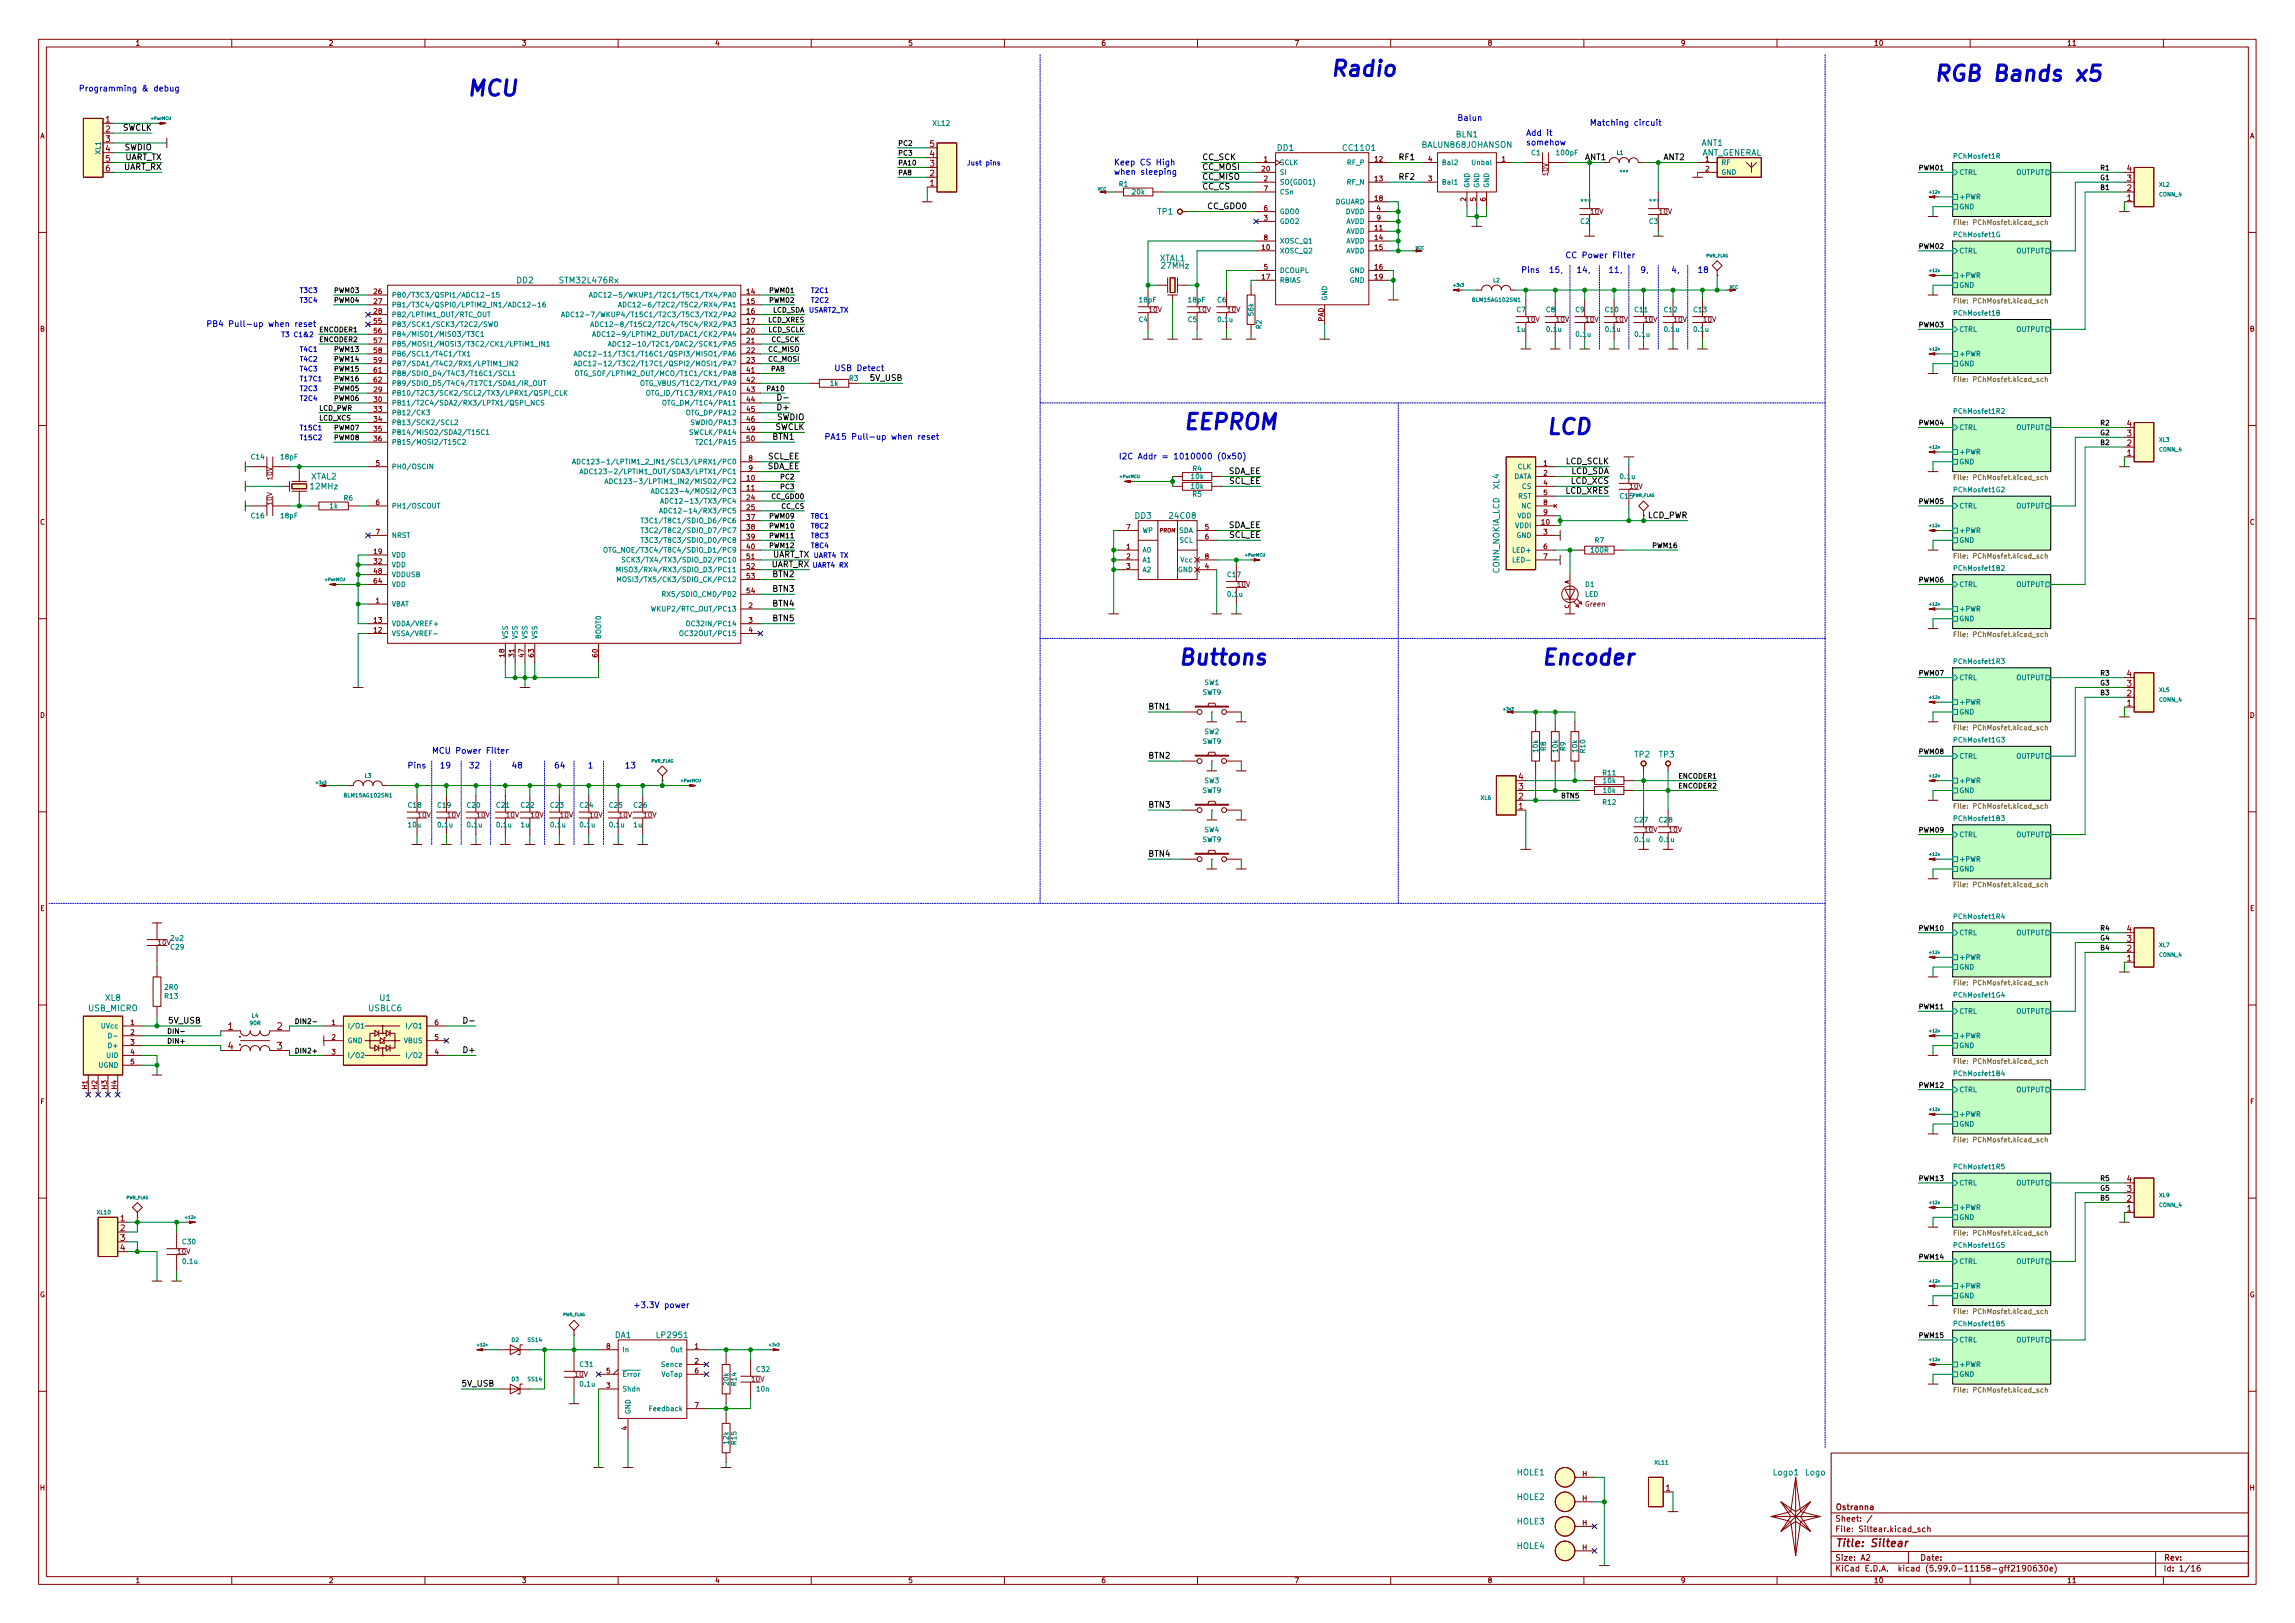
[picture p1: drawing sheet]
<svg xmlns="http://www.w3.org/2000/svg" width="594mm" height="420mm" viewBox="0 0 594 420" stroke-linecap="round" stroke-linejoin="round" font-family="sans-serif">
<defs><g id="words">
<g font-size="5.6" fill="#0000c2">
<text x="344.2" y="19.8">Radio</text>
<text x="500.4" y="21">RGB Bands x5</text>
<text x="120.6" y="24.8">MCU</text>
<text x="306.1" y="111.2">EEPROM</text>
<text x="400" y="112.5">LCD</text>
<text x="304.8" y="172.2">Buttons</text>
<text x="398.8" y="172.2">Encoder</text>
</g>
<text font-size="2.8" fill="#840000" x="475" y="400.5">Title: Siltear</text>
<g font-size="2.5" fill="#840000">
<text x="59" y="266.6">1</text>
<text x="71.7" y="266.6">2</text>
<text x="59" y="271.7">4</text>
<text x="71.7" y="271.7">3</text>
</g>
<g font-size="2.1" fill="#0000c2">
<text x="20.3" y="23.7">Programming &amp; debug</text>
<text x="377.2" y="31.3">Balun</text>
<text x="395" y="35.2">Add it</text>
<text x="411.5" y="32.5">Matching circuit</text>
<text x="395" y="37.6">somehow</text>
<text x="288.3" y="42.8">Keep CS High</text>
<text x="288.3" y="45.2">when sleeping</text>
<text x="393.7" y="70.6">Pins 15,</text>
<text x="405.1" y="66.8">CC Power Filter</text>
<text x="409" y="70.6">11,</text>
<text x="53.3" y="84.6">PB4 Pull-up when reset</text>
<text x="215.9" y="96">USB Detect</text>
<text x="213.4" y="113.8">PA15 Pull-up when reset</text>
<text x="289.6" y="118.9">I2C Addr = 1010000 (0x50)</text>
<text x="111.8" y="195.1">MCU Power Filter</text>
<text x="105.4" y="198.9">Pins</text>
<text x="134.3" y="198.9">1</text>
<text x="163.8" y="338.6">+3.3V power</text>
</g>
<g font-size="2.1" fill="#840000">
<text x="27.3" y="31.7">1</text>
<text x="27.3" y="34.2">2</text>
<text x="27.3" y="36.7">3</text>
<text x="27.3" y="39.3">4</text>
<text x="27.3" y="41.8">5</text>
<text x="240.7" y="40.6">4</text>
<text x="240.7" y="38">5</text>
<text x="27.3" y="44.4">6</text>
<text x="240.7" y="45.6">2</text>
<text x="240.7" y="43.1">3</text>
<text x="550.6" y="46.9">3</text>
<text x="550.6" y="44.4">4</text>
<text x="240.7" y="48.2">1</text>
<text x="550.6" y="52">1</text>
<text x="550.6" y="49.4">2</text>
<text x="550.6" y="112.9">3</text>
<text x="550.6" y="110.4">4</text>
<text x="550.6" y="118">1</text>
<text x="550.6" y="115.5">2</text>
<text x="550.6" y="177.7">3</text>
<text x="550.6" y="175.2">4</text>
<text x="550.6" y="182.8">1</text>
<text x="550.6" y="180.3">2</text>
<text x="393.1" y="201.8">4</text>
<text x="393.1" y="209.5">1</text>
<text x="393.1" y="206.9">2</text>
<text x="393.1" y="204.4">3</text>
<text x="550.6" y="243.8">3</text>
<text x="550.6" y="241.2">4</text>
<text x="550.6" y="248.8">1</text>
<text x="550.6" y="246.3">2</text>
<text x="550.6" y="306">4</text>
<text x="550.6" y="311.1">2</text>
<text x="550.6" y="308.5">3</text>
<text x="31.2" y="316.1">1</text>
<text x="550.6" y="313.6">1</text>
<text x="31.2" y="318.7">2</text>
<text x="31.2" y="321.2">3</text>
<text x="31.2" y="323.8">4</text>
<text x="431.2" y="386">1</text>
<text x="475" y="393.9">Sheet: /</text>
<text x="475" y="390.9">Ostranna</text>
<text x="475" y="396.6">File: Siltear.kicad_sch</text>
<text x="475" y="406.8">KiCad E.D.A. kicad (5.99.0-11158-gff2190630e)</text>
<text x="475" y="404">Size: A2</text>
<text x="497" y="404">Date:</text>
<text x="560" y="404">Rev:</text>
<text x="560" y="406.8">Id: 1/16</text>
</g>
<g font-size="2.1">
<text x="31.6" y="33.8">SWCLK</text>
<text x="32.1" y="41.4">UART_TX</text>
<text x="32.2" y="38.9">SWDIO</text>
<text x="311.1" y="41.4">CC_SCK</text>
<text x="361.9" y="41.4">RF1</text>
<text x="410.2" y="41.4">ANT1</text>
<text x="430.5" y="41.4">ANT2</text>
<text x="31.9" y="44">UART_RX</text>
<text x="311.1" y="44">CC_MOSI</text>
<text x="311.1" y="46.5">CC_MISO</text>
<text x="361.9" y="46.5">RF2</text>
<text x="311.1" y="49.1">CC_CS</text>
<text x="312.4" y="54.1">CC_GDO0</text>
<text x="225.4" y="98.6">5V_USB</text>
<text x="201.7" y="106.2">D+</text>
<text x="200.2" y="113.8">BTN1</text>
<text x="200.5" y="111.3">SWCLK</text>
<text x="201.1" y="108.7">SWDIO</text>
<text x="198.8" y="118.9">SCL_EE</text>
<text x="198.5" y="121.4">SDA_EE</text>
<text x="317.9" y="122.7">SDA_EE</text>
<text x="318.1" y="125.3">SCL_EE</text>
<text x="405.2" y="120.2">LCD_SCLK</text>
<text x="406.5" y="122.7">LCD_SDA</text>
<text x="406.7" y="125.3">LCD_XCS</text>
<text x="405.2" y="127.8">LCD_XRES</text>
<text x="317.9" y="136.7">SDA_EE</text>
<text x="426.4" y="134.1">LCD_PWR</text>
<text x="318.1" y="139.2">SCL_EE</text>
<text x="199.5" y="146.8">UART_RX</text>
<text x="199.8" y="144.3">UART_TX</text>
<text x="200.2" y="149.4">BTN2</text>
<text x="200.2" y="153.2">BTN3</text>
<text x="200.2" y="160.8">BTN5</text>
<text x="200.2" y="157">BTN4</text>
<text x="297.2" y="183.7">BTN1</text>
<text x="297.2" y="196.4">BTN2</text>
<text x="297.2" y="209.1">BTN3</text>
<text x="297.2" y="221.8">BTN4</text>
<text x="43.8" y="265">5V_USB</text>
<text x="120.4" y="272.6">D+</text>
<text x="119.4" y="358.9">5V_USB</text>
</g>
<g font-size="2.1" fill="#008484">
<text x="377" y="35.6">BLN1</text>
<text x="330.6" y="39">DD1</text>
<text x="347.9" y="39">CC1101</text>
<text x="368.2" y="38.2">BALUN868JOHANSON</text>
<text x="440.3" y="40.3">ANT_GENERAL</text>
<text x="440.5" y="37.8">ANT1</text>
<text x="299.7" y="55.5">TP1</text>
<text x="300.2" y="67.6">XTAL1</text>
<text x="300.8" y="69.5">27MHz</text>
<text x="133.8" y="73.3">DD2</text>
<text x="145.2" y="73.3">STM32L476Rx</text>
<text x="80.5" y="124.1">XTAL2</text>
<text x="80.5" y="126.7">12MHz</text>
<text x="388.1" y="126.6" transform="rotate(-90 388.1 126.6)">XL4</text>
<text x="293.8" y="134.3">DD3</text>
<text x="302.9" y="134.3">24C08</text>
<text x="388.1" y="148.5" transform="rotate(-90 388.1 148.5)">CONN_NOKIA_LCD</text>
<text x="423.1" y="196.1">TP2</text>
<text x="429.5" y="196.1">TP3</text>
<text x="22.9" y="261.8">USB_MICRO</text>
<text x="27.3" y="259.1">XL8</text>
<text x="95.4" y="261.8">USBLC6</text>
<text x="98.3" y="259.1">U1</text>
<text x="159.2" y="346.4">DA1</text>
<text x="170.3" y="346.4">LP2951</text>
<text x="392.7" y="381.9">HOLE1</text>
<text x="459.1" y="381.9">Logo1</text>
<text x="467.3" y="381.9">Logo</text>
<text x="392.7" y="388.3">HOLE2</text>
<text x="392.7" y="394.6">HOLE3</text>
<text x="392.7" y="401">HOLE4</text>
</g>
<g font-size="1.8" fill="#840000">
<text x="35" y="11.8">1</text>
<text x="85" y="11.8">2</text>
<text x="135" y="11.8">3</text>
<text x="185" y="11.8">4</text>
<text x="235" y="11.8">5</text>
<text x="285" y="11.8">6</text>
<text x="335" y="11.8">7</text>
<text x="385" y="11.8">8</text>
<text x="435" y="11.8">9</text>
<text x="485" y="11.8">10</text>
<text x="535" y="11.8">11</text>
<text x="10.3" y="35.8">A</text>
<text x="582.4" y="35.8">A</text>
<text x="327.2" y="41.8">1</text>
<text x="355.9" y="41.8">12</text>
<text x="369.7" y="41.8">4</text>
<text x="388.8" y="41.8">1</text>
<text x="441.5" y="41.8">1</text>
<text x="326.7" y="44.4">20</text>
<text x="327.2" y="46.9">2</text>
<text x="355.9" y="46.9">13</text>
<text x="369.7" y="46.9">3</text>
<text x="441.5" y="44.4">2</text>
<text x="327.2" y="49.4">7</text>
<text x="355.9" y="52">18</text>
<text x="379.5" y="52.1" transform="rotate(-90 379.5 52.1)">2</text>
<text x="382" y="52.1" transform="rotate(-90 382 52.1)">5</text>
<text x="384.6" y="52.1" transform="rotate(-90 384.6 52.1)">6</text>
<text x="327.2" y="57.1">3</text>
<text x="327.2" y="54.5">6</text>
<text x="355.9" y="59.6">11</text>
<text x="356.4" y="54.5">4</text>
<text x="356.4" y="57.1">9</text>
<text x="326.7" y="64.7">10</text>
<text x="327.2" y="62.1">8</text>
<text x="355.9" y="62.1">14</text>
<text x="355.9" y="64.7">15</text>
<text x="327.2" y="69.8">5</text>
<text x="355.9" y="69.8">16</text>
<text x="96.8" y="76.1">26</text>
<text x="193.3" y="76.1">14</text>
<text x="326.7" y="72.3">17</text>
<text x="355.9" y="72.3">19</text>
<text x="96.8" y="78.7">27</text>
<text x="96.8" y="81.2">28</text>
<text x="96.8" y="83.7">55</text>
<text x="193.3" y="78.7">15</text>
<text x="193.3" y="81.2">16</text>
<text x="193.3" y="83.7">17</text>
<text x="342.6" y="83.3" transform="rotate(-90 342.6 83.3)">PAD</text>
<text x="10.3" y="85.8">B</text>
<text x="96.8" y="86.3">56</text>
<text x="96.8" y="88.8">57</text>
<text x="193.3" y="86.3">20</text>
<text x="193.3" y="88.8">21</text>
<text x="582.4" y="85.8">B</text>
<text x="96.8" y="91.4">58</text>
<text x="96.8" y="93.9">59</text>
<text x="193.3" y="91.4">22</text>
<text x="193.3" y="93.9">23</text>
<text x="96.8" y="101.5">29</text>
<text x="96.8" y="96.4">61</text>
<text x="96.8" y="99">62</text>
<text x="193.3" y="96.4">41</text>
<text x="193.3" y="99">42</text>
<text x="193.3" y="101.5">43</text>
<text x="96.8" y="104.1">30</text>
<text x="96.8" y="106.6">33</text>
<text x="193.3" y="104.1">44</text>
<text x="193.3" y="106.6">45</text>
<text x="96.8" y="109.1">34</text>
<text x="96.8" y="111.7">35</text>
<text x="193.3" y="109.1">46</text>
<text x="193.3" y="111.7">49</text>
<text x="96.8" y="114.2">36</text>
<text x="193.3" y="114.2">50</text>
<text x="193.8" y="119.3">8</text>
<text x="97.3" y="120.6">5</text>
<text x="193.3" y="124.4">10</text>
<text x="193.8" y="121.8">9</text>
<text x="399.6" y="120.6">1</text>
<text x="399.6" y="123.1">2</text>
<text x="399.6" y="125.6">4</text>
<text x="97.3" y="130.7">6</text>
<text x="193.3" y="126.9">11</text>
<text x="193.3" y="129.5">24</text>
<text x="193.3" y="132">25</text>
<text x="399.6" y="128.2">5</text>
<text x="399.6" y="130.7">8</text>
<text x="10.3" y="135.8">C</text>
<text x="193.3" y="134.5">37</text>
<text x="193.3" y="137.1">38</text>
<text x="291.6" y="137.1">7</text>
<text x="311.9" y="137.1">5</text>
<text x="399.1" y="135.8">10</text>
<text x="399.6" y="133.3">9</text>
<text x="582.4" y="135.8">C</text>
<text x="96.8" y="143.4">19</text>
<text x="97.3" y="138.3">7</text>
<text x="193.3" y="139.6">39</text>
<text x="193.3" y="142.2">40</text>
<text x="291.6" y="142.2">1</text>
<text x="311.9" y="139.6">6</text>
<text x="399.6" y="138.3">3</text>
<text x="399.6" y="142.2">6</text>
<text x="96.8" y="146">32</text>
<text x="96.8" y="148.5">48</text>
<text x="193.3" y="144.7">51</text>
<text x="193.3" y="147.2">52</text>
<text x="193.3" y="149.8">53</text>
<text x="291.6" y="144.7">2</text>
<text x="291.6" y="147.2">3</text>
<text x="311.9" y="147.2">4</text>
<text x="311.9" y="144.7">8</text>
<text x="399.6" y="144.7">7</text>
<text x="96.8" y="151">64</text>
<text x="193.3" y="153.6">54</text>
<text x="96.8" y="161.2">13</text>
<text x="97.3" y="156.1">1</text>
<text x="193.8" y="157.4">2</text>
<text x="193.8" y="161.2">3</text>
<text x="96.8" y="163.7">12</text>
<text x="193.8" y="163.7">4</text>
<text x="130.6" y="170.1" transform="rotate(-90 130.6 170.1)">18</text>
<text x="133.1" y="170.1" transform="rotate(-90 133.1 170.1)">31</text>
<text x="135.6" y="170.1" transform="rotate(-90 135.6 170.1)">47</text>
<text x="138.2" y="170.1" transform="rotate(-90 138.2 170.1)">63</text>
<text x="154.7" y="170.1" transform="rotate(-90 154.7 170.1)">60</text>
<text x="10.3" y="185.8">D</text>
<text x="582.4" y="185.8">D</text>
<text x="10.4" y="235.8">E</text>
<text x="582.4" y="235.8">E</text>
<text x="33.8" y="265.3">1</text>
<text x="33.8" y="267.9">2</text>
<text x="85.9" y="265.3">1</text>
<text x="85.9" y="269.2">2</text>
<text x="112.5" y="269.2">5</text>
<text x="112.5" y="265.3">6</text>
<text x="33.8" y="270.4">3</text>
<text x="33.8" y="273">4</text>
<text x="33.8" y="275.5">5</text>
<text x="85.9" y="273">3</text>
<text x="112.5" y="273">4</text>
<text x="22.6" y="282" transform="rotate(-90 22.6 282)">H1</text>
<text x="25.1" y="282" transform="rotate(-90 25.1 282)">H2</text>
<text x="27.7" y="282" transform="rotate(-90 27.7 282)">H3</text>
<text x="30.2" y="282" transform="rotate(-90 30.2 282)">H4</text>
<text x="10.4" y="285.8">F</text>
<text x="582.5" y="285.8">F</text>
<text x="10.3" y="335.8">G</text>
<text x="582.3" y="335.8">G</text>
<text x="157" y="349.2">8</text>
<text x="179.8" y="349.2">1</text>
<text x="179.8" y="353">2</text>
<text x="157" y="359.3">3</text>
<text x="157" y="355.5">5</text>
<text x="179.8" y="355.5">6</text>
<text x="179.8" y="364.4">7</text>
<text x="162.3" y="370.2" transform="rotate(-90 162.3 370.2)">4</text>
<text x="409.6" y="382.2">H</text>
<text x="10.3" y="385.8">H</text>
<text x="409.6" y="388.5">H</text>
<text x="582.4" y="385.8">H</text>
<text x="409.6" y="394.9">H</text>
<text x="409.6" y="401.2">H</text>
<text x="35" y="409.8">1</text>
<text x="85" y="409.8">2</text>
<text x="135" y="409.8">3</text>
<text x="185" y="409.8">4</text>
<text x="235" y="409.8">5</text>
<text x="285" y="409.8">6</text>
<text x="335" y="409.8">7</text>
<text x="385" y="409.8">8</text>
<text x="435" y="409.8">9</text>
<text x="485" y="409.8">10</text>
<text x="535" y="409.8">11</text>
</g>
<g font-size="1.8" fill="#008484">
<text x="241.5" y="32.6">XL12</text>
<text x="26" y="39.9" transform="rotate(-90 26 39.9)">XL1</text>
<text x="396.4" y="40.2">C1</text>
<text x="403" y="40.2">100pF</text>
<text x="506" y="41.1">PChMosfet1R</text>
<text x="331.2" y="42.7">SCLK</text>
<text x="331.2" y="47.8">SO(GDO1)</text>
<text x="331.2" y="45.3">SI</text>
<text x="348.7" y="47.8">RF_N</text>
<text x="348.8" y="42.7">RF_P</text>
<text x="373.1" y="47.8">Bal1</text>
<text x="373.1" y="42.7">Bal2</text>
<text x="381.4" y="42.7">Unbal</text>
<text x="445.5" y="42.7">RF</text>
<text x="445.5" y="45.3">GND</text>
<text x="507.1" y="45.3">CTRL</text>
<text x="521.9" y="45.3">OUTPUT</text>
<text x="289.7" y="48.3">R1</text>
<text x="293.2" y="50.3">20k</text>
<text x="331.2" y="50.3">CSn</text>
<text x="345.6" y="52.9">DGUARD</text>
<text x="380.4" y="48.7" transform="rotate(-90 380.4 48.7)">GND</text>
<text x="382.9" y="48.7" transform="rotate(-90 382.9 48.7)">GND</text>
<text x="385.4" y="48.7" transform="rotate(-90 385.4 48.7)">GND</text>
<text x="409.4" y="52.9">***</text>
<text x="427.2" y="52.9">***</text>
<text x="507.1" y="51.6">+PWR</text>
<text x="331.2" y="58">GDO2</text>
<text x="331.2" y="55.4">GDO0</text>
<text x="348.3" y="55.4">DVDD</text>
<text x="348.3" y="58">AVDD</text>
<text x="409.1" y="58">C2</text>
<text x="426.9" y="58">C3</text>
<text x="507.1" y="54.1">GND</text>
<text x="331.2" y="65.6">XOSC_Q2</text>
<text x="331.2" y="63">XOSC_Q1</text>
<text x="348.3" y="60.5">AVDD</text>
<text x="348.3" y="63">AVDD</text>
<text x="348.3" y="65.6">AVDD</text>
<text x="505.9" y="61.4">PChMosfet1G</text>
<text x="507.1" y="65.6">CTRL</text>
<text x="521.9" y="65.6">OUTPUT</text>
<text x="331.2" y="70.7">DCOUPL</text>
<text x="349.4" y="70.7">GND</text>
<text x="507.1" y="71.9">+PWR</text>
<text x="101.3" y="77">PB0/T3C3/QSPI1/ADC12-15</text>
<text x="159.2" y="77">ADC12-5/WKUP1/T2C1/T5C1/TX4/PA0</text>
<text x="331.2" y="73.2">RBIAS</text>
<text x="343.5" y="77.9" transform="rotate(-90 343.5 77.9)">GND</text>
<text x="349.4" y="73.2">GND</text>
<text x="507.1" y="74.5">GND</text>
<text x="101.3" y="79.5">PB1/T3C4/QSPI0/LPTIM2_IN1/ADC12-16</text>
<text x="101.3" y="82.1">PB2/LPTIM1_OUT/RTC_OUT</text>
<text x="153.4" y="82.1">ADC12-7/WKUP4/T15C1/T2C3/T5C3/TX2/PA2</text>
<text x="165.9" y="79.5">ADC12-6/T2C2/T5C2/RX4/PA1</text>
<text x="294.8" y="83.4">C4</text>
<text x="295" y="78.3">18pF</text>
<text x="307.5" y="83.4">C5</text>
<text x="307.7" y="78.3">18pF</text>
<text x="315.1" y="78.3">C6</text>
<text x="315.4" y="83.4">0.1u</text>
<text x="324.5" y="81.7" transform="rotate(-90 324.5 81.7)">56k</text>
<text x="392.6" y="80.8">C7</text>
<text x="400.2" y="80.8">C8</text>
<text x="407.9" y="80.8">C9</text>
<text x="415.6" y="80.8">C10</text>
<text x="423.2" y="80.8">C11</text>
<text x="430.8" y="80.8">C12</text>
<text x="438.5" y="80.8">C13</text>
<text x="506" y="81.7">PChMosfet1B</text>
<text x="101.3" y="84.6">PB3/SCK1/SCK3/T2C2/SWO</text>
<text x="101.3" y="87.2">PB4/MISO1/MISO3/T3C1</text>
<text x="101.3" y="89.7">PB5/MOSI1/MOSI3/T3C2/CK1/LPTIM1_IN1</text>
<text x="158.6" y="87.2">ADC12-9/LPTIM2_OUT/DAC1/CK2/PA4</text>
<text x="160.1" y="84.6">ADC12-8/T15C2/T2C4/T5C4/RX2/PA3</text>
<text x="163.1" y="89.7">ADC12-10/T2C1/DAC2/SCK1/PA5</text>
<text x="326.5" y="85.1" transform="rotate(-90 326.5 85.1)">R2</text>
<text x="392.7" y="85.9">1u</text>
<text x="400.4" y="85.9">0.1u</text>
<text x="408.1" y="87.2">0.1u</text>
<text x="415.7" y="85.9">0.1u</text>
<text x="423.3" y="87.2">0.1u</text>
<text x="430.9" y="85.9">0.1u</text>
<text x="438.5" y="85.9">0.1u</text>
<text x="507.1" y="85.9">CTRL</text>
<text x="521.9" y="85.9">OUTPUT</text>
<text x="101.3" y="92.2">PB6/SCL1/T4C1/TX1</text>
<text x="101.3" y="94.8">PB7/SDA1/T4C2/RX1/LPTIM1_IN2</text>
<text x="156.2" y="92.2">ADC12-11/T3C1/T16C1/QSPI3/MISO1/PA6</text>
<text x="156.2" y="94.8">ADC12-12/T3C2/T17C1/QSPI2/MOSI1/PA7</text>
<text x="507.1" y="94.8">GND</text>
<text x="507.1" y="92.2">+PWR</text>
<text x="101.3" y="97.3">PB8/SDIO_D4/T4C3/T16C1/SCL1</text>
<text x="101.3" y="99.9">PB9/SDIO_D5/T4C4/T17C1/SDA1/IR_OUT</text>
<text x="153.4" y="97.3">OTG_SOF/LPTIM2_OUT/MCO/T1C1/CK1/PA8</text>
<text x="168.5" y="99.9">OTG_VBUS/T1C2/TX1/PA9</text>
<text x="214.9" y="99.9">1k</text>
<text x="219.8" y="98.6">R3</text>
<text x="101.3" y="102.4">PB10/T2C3/SCK2/SCL2/TX3/LPRX1/QSPI_CLK</text>
<text x="101.3" y="104.9">PB11/T2C4/SDA2/RX3/LPTX1/QSPI_NCS</text>
<text x="101.3" y="107.5">PB12/CK3</text>
<text x="170.5" y="102.4">OTG_ID/T1C3/RX1/PA10</text>
<text x="173.5" y="104.9">OTG_DM/T1C4/PA11</text>
<text x="178.6" y="107.5">OTG_DP/PA12</text>
<text x="506.1" y="107.1">PChMosfet1R2</text>
<text x="101.3" y="110">PB13/SCK2/SCL2</text>
<text x="101.3" y="112.6">PB14/MISO2/SDA2/T15C1</text>
<text x="179.4" y="112.6">SWCLK/PA14</text>
<text x="179.8" y="110">SWDIO/PA13</text>
<text x="507.1" y="111.3">CTRL</text>
<text x="521.9" y="111.3">OUTPUT</text>
<text x="65.1" y="118.9">C14</text>
<text x="72.7" y="118.9">18pF</text>
<text x="101.3" y="115.1">PB15/MOSI2/T15C2</text>
<text x="181.5" y="115.1">T2C1/PA15</text>
<text x="507.1" y="117.6">+PWR</text>
<text x="101.3" y="121.5">PH0/OSCIN</text>
<text x="154.8" y="120.2">ADC123-1/LPTIM1_2_IN1/SCL3/LPRX1/PC0</text>
<text x="155.8" y="122.7">ADC123-2/LPTIM1_OUT/SDA3/LPTX1/PC1</text>
<text x="162" y="125.3">ADC123-3/LPTIM1_IN2/MISO2/PC2</text>
<text x="308.4" y="124">10k</text>
<text x="308.7" y="122">R4</text>
<text x="391.6" y="124">DATA</text>
<text x="392.9" y="121.5">CLK</text>
<text x="419.5" y="124">0.1u</text>
<text x="507.1" y="120.2">GND</text>
<text x="85.4" y="131.6">1k</text>
<text x="89" y="129.6">R6</text>
<text x="101.3" y="131.6">PH1/OSCOUT</text>
<text x="172.5" y="127.8">ADC123-4/MOSI2/PC3</text>
<text x="174.7" y="130.3">ADC12-13/TX3/PC4</text>
<text x="308.4" y="126.5">10k</text>
<text x="308.7" y="128.6">R5</text>
<text x="393" y="129.1">RST</text>
<text x="393.9" y="131.6">NC</text>
<text x="394" y="126.5">CS</text>
<text x="419.4" y="129.1">C15</text>
<text x="506" y="127.4">PChMosfet1G2</text>
<text x="507.1" y="131.6">CTRL</text>
<text x="521.9" y="131.6">OUTPUT</text>
<text x="65.1" y="134.2">C16</text>
<text x="72.7" y="134.2">18pF</text>
<text x="169.6" y="135.4">T3C1/T8C1/SDIO_D6/PC6</text>
<text x="169.6" y="138">T3C2/T8C2/SDIO_D7/PC7</text>
<text x="174.5" y="132.9">ADC12-14/RX3/PC5</text>
<text x="295.7" y="138">WP</text>
<text x="305.1" y="138">SDA</text>
<text x="392.3" y="136.7">VDDI</text>
<text x="392.8" y="134.2">VDD</text>
<text x="507.1" y="138">+PWR</text>
<text x="101.3" y="139.2">NRST</text>
<text x="160.5" y="143">OTG_NOE/T3C4/T8C4/SDIO_D1/PC9</text>
<text x="169.6" y="140.5">T3C3/T8C3/SDIO_D0/PC8</text>
<text x="295.7" y="143">A0</text>
<text x="305.3" y="140.5">SCL</text>
<text x="391.9" y="143">LED+</text>
<text x="392.6" y="139.2">GND</text>
<text x="411.9" y="143">100R</text>
<text x="412.9" y="140.5">R7</text>
<text x="507.1" y="140.5">GND</text>
<text x="101.3" y="144.3">VDD</text>
<text x="101.3" y="146.9">VDD</text>
<text x="101.3" y="149.4">VDDUSB</text>
<text x="164.4" y="148.1">MISO3/RX4/RX3/SDIO_D3/PC11</text>
<text x="165.6" y="145.6">SCK3/TX4/TX3/SDIO_D2/PC10</text>
<text x="295.7" y="145.6">A1</text>
<text x="295.7" y="148.1">A2</text>
<text x="304.9" y="148.1">GND</text>
<text x="305.7" y="145.6">Vcc</text>
<text x="317.8" y="149.4">C17</text>
<text x="392.4" y="145.6">LED-</text>
<text x="506.1" y="147.7">PChMosfet1B2</text>
<text x="101.3" y="151.9">VDD</text>
<text x="164.2" y="150.7">MOSI3/TX5/CK3/SDIO_CK/PC12</text>
<text x="173.6" y="154.5">RX5/SDIO_CMD/PD2</text>
<text x="317.9" y="154.5">0.1u</text>
<text x="410.2" y="154.5">LED</text>
<text x="410.4" y="151.9">D1</text>
<text x="507.1" y="151.9">CTRL</text>
<text x="521.9" y="151.9">OUTPUT</text>
<text x="101.3" y="157">VBAT</text>
<text x="170.6" y="158.3">WKUP2/RTC_OUT/PC13</text>
<text x="507.1" y="160.8">GND</text>
<text x="507.1" y="158.3">+PWR</text>
<text x="101.3" y="164.6">VSSA/VREF-</text>
<text x="101.3" y="162.1">VDDA/VREF+</text>
<text x="131.4" y="165.5" transform="rotate(-90 131.4 165.5)">VSS</text>
<text x="134" y="165.5" transform="rotate(-90 134 165.5)">VSS</text>
<text x="136.5" y="165.5" transform="rotate(-90 136.5 165.5)">VSS</text>
<text x="139.1" y="165.5" transform="rotate(-90 139.1 165.5)">VSS</text>
<text x="155.6" y="165.5" transform="rotate(-90 155.6 165.5)">BOOT0</text>
<text x="177.5" y="164.6">OC32OUT/PC15</text>
<text x="179.4" y="162.1">OC32IN/PC14</text>
<text x="506.1" y="171.9">PChMosfet1R3</text>
<text x="311.2" y="179.9">SWT9</text>
<text x="311.8" y="177.3">SW1</text>
<text x="507.1" y="176.1">CTRL</text>
<text x="521.9" y="176.1">OUTPUT</text>
<text x="507.1" y="185">GND</text>
<text x="507.1" y="182.4">+PWR</text>
<text x="311.8" y="190">SW2</text>
<text x="311.2" y="192.6">SWT9</text>
<text x="398.1" y="194.7" transform="rotate(-90 398.1 194.7)">10k</text>
<text x="400.2" y="194.3" transform="rotate(-90 400.2 194.3)">R8</text>
<text x="403.2" y="194.7" transform="rotate(-90 403.2 194.7)">10k</text>
<text x="405.3" y="194.3" transform="rotate(-90 405.3 194.3)">R9</text>
<text x="408.3" y="194.7" transform="rotate(-90 408.3 194.7)">10k</text>
<text x="410.3" y="194.8" transform="rotate(-90 410.3 194.8)">R10</text>
<text x="506" y="192.2">PChMosfet1G3</text>
<text x="507.1" y="196.4">CTRL</text>
<text x="521.9" y="196.4">OUTPUT</text>
<text x="311.8" y="202.7">SW3</text>
<text x="414.9" y="200.7">R11</text>
<text x="415.1" y="202.7">10k</text>
<text x="507.1" y="202.7">+PWR</text>
<text x="105.7" y="209.1">C18</text>
<text x="113.3" y="209.1">C19</text>
<text x="121" y="209.1">C20</text>
<text x="128.6" y="209.1">C21</text>
<text x="134.9" y="209.1">C22</text>
<text x="142.5" y="209.1">C23</text>
<text x="150.2" y="209.1">C24</text>
<text x="157.8" y="209.1">C25</text>
<text x="164.1" y="209.1">C26</text>
<text x="311.2" y="205.3">SWT9</text>
<text x="414.9" y="208.3">R12</text>
<text x="415.1" y="205.3">10k</text>
<text x="507.1" y="205.3">GND</text>
<text x="105.7" y="214.2">10u</text>
<text x="113.4" y="214.2">0.1u</text>
<text x="121" y="214.2">0.1u</text>
<text x="128.7" y="214.2">0.1u</text>
<text x="134.8" y="214.2">1u</text>
<text x="142.6" y="214.2">0.1u</text>
<text x="150.3" y="214.2">0.1u</text>
<text x="157.9" y="214.2">0.1u</text>
<text x="164.1" y="214.2">1u</text>
<text x="311.8" y="215.4">SW4</text>
<text x="423.2" y="212.9">C27</text>
<text x="429.6" y="212.9">C28</text>
<text x="506.1" y="212.5">PChMosfet1B3</text>
<text x="311.2" y="218">SWT9</text>
<text x="423.3" y="218">0.1u</text>
<text x="429.7" y="218">0.1u</text>
<text x="507.1" y="216.7">CTRL</text>
<text x="521.9" y="216.7">OUTPUT</text>
<text x="507.1" y="225.6">GND</text>
<text x="507.1" y="223.1">+PWR</text>
<text x="506.1" y="237.9">PChMosfet1R4</text>
<text x="44.2" y="245.8">C29</text>
<text x="44.3" y="243.5">2u2</text>
<text x="507.1" y="242.1">CTRL</text>
<text x="521.9" y="242.1">OUTPUT</text>
<text x="507.1" y="251">GND</text>
<text x="507.1" y="248.5">+PWR</text>
<text x="42.7" y="256.2">2R0</text>
<text x="42.7" y="258.5">R13</text>
<text x="506" y="258.2">PChMosfet1G4</text>
<text x="507.1" y="262.4">CTRL</text>
<text x="521.9" y="262.4">OUTPUT</text>
<text x="26.3" y="266.2">UVcc</text>
<text x="89.9" y="266.2">I/O1</text>
<text x="106.1" y="266.2">I/O1</text>
<text x="507.1" y="268.8">+PWR</text>
<text x="27.7" y="273.9">UID</text>
<text x="28.4" y="271.3">D+</text>
<text x="89.9" y="270">GND</text>
<text x="89.9" y="273.9">I/O2</text>
<text x="104.6" y="270">VBUS</text>
<text x="507.1" y="271.3">GND</text>
<text x="25.5" y="276.4">UGND</text>
<text x="506.1" y="278.5">PChMosfet1B4</text>
<text x="507.1" y="282.7">CTRL</text>
<text x="521.9" y="282.7">OUTPUT</text>
<text x="507.1" y="291.6">GND</text>
<text x="507.1" y="289.1">+PWR</text>
<text x="506.1" y="302.7">PChMosfet1R5</text>
<text x="507.1" y="306.9">CTRL</text>
<text x="521.9" y="306.9">OUTPUT</text>
<text x="507.1" y="315.8">GND</text>
<text x="507.1" y="313.2">+PWR</text>
<text x="47.3" y="322.1">C30</text>
<text x="506" y="323">PChMosfet1G5</text>
<text x="47.4" y="327.2">0.1u</text>
<text x="507.1" y="327.2">CTRL</text>
<text x="521.9" y="327.2">OUTPUT</text>
<text x="507.1" y="333.5">+PWR</text>
<text x="507.1" y="336.1">GND</text>
<text x="506.1" y="343.3">PChMosfet1B5</text>
<text x="507.1" y="347.5">CTRL</text>
<text x="521.9" y="347.5">OUTPUT</text>
<text x="150.2" y="353.9">C31</text>
<text x="161" y="350.1">In</text>
<text x="171.6" y="353.9">Sence</text>
<text x="173.7" y="350.1">Out</text>
<text x="507.1" y="353.9">+PWR</text>
<text x="150.3" y="358.9">0.1u</text>
<text x="161" y="356.4">~{Error}</text>
<text x="171.4" y="356.4">VoTap</text>
<text x="188.6" y="358.5" transform="rotate(-90 188.6 358.5)">20k</text>
<text x="190.6" y="358.7" transform="rotate(-90 190.6 358.7)">R14</text>
<text x="195.9" y="355.1">C32</text>
<text x="507.1" y="356.4">GND</text>
<text x="161" y="360.2">Shdn</text>
<text x="168.6" y="365.3">Feedback</text>
<text x="195.9" y="360.2">10n</text>
<text x="163.2" y="366.2" transform="rotate(-90 163.2 366.2)">GND</text>
<text x="188.6" y="373.8" transform="rotate(-90 188.6 373.8)">12k</text>
<text x="190.6" y="373.9" transform="rotate(-90 190.6 373.9)">R15</text>
</g>
<g font-size="1.8">
<text x="232.4" y="40.3">PC3</text>
<text x="232.4" y="37.7">PC2</text>
<text x="232.4" y="42.8">PA10</text>
<text x="232.4" y="45.3">PA8</text>
<text x="496.6" y="44.1">PWM01</text>
<text x="543.6" y="44.1">R1</text>
<text x="543.6" y="46.6">G1</text>
<text x="543.6" y="49.2">B1</text>
<text x="496.6" y="64.4">PWM02</text>
<text x="86.4" y="75.8">PWM03</text>
<text x="199.5" y="75.8">PWM01</text>
<text x="86.4" y="78.4">PWM04</text>
<text x="198.8" y="83.4">LCD_XRES</text>
<text x="199.5" y="78.4">PWM02</text>
<text x="199.9" y="80.9">LCD_SDA</text>
<text x="82.5" y="88.5">ENCODER2</text>
<text x="82.5" y="86">ENCODER1</text>
<text x="198.8" y="86">LCD_SCLK</text>
<text x="199.7" y="88.5">CC_SCK</text>
<text x="496.6" y="84.7">PWM03</text>
<text x="86.4" y="91.1">PWM13</text>
<text x="86.4" y="93.6">PWM14</text>
<text x="199" y="91.1">CC_MISO</text>
<text x="199" y="93.6">CC_MOSI</text>
<text x="86.4" y="96.1">PWM15</text>
<text x="86.4" y="98.7">PWM16</text>
<text x="86.4" y="101.2">PWM05</text>
<text x="198.8" y="101.2">PA10</text>
<text x="199.8" y="96.1">PA8</text>
<text x="82.5" y="106.3">LCD_PWR</text>
<text x="86.4" y="103.8">PWM06</text>
<text x="82.5" y="108.8">LCD_XCS</text>
<text x="86.4" y="113.9">PWM08</text>
<text x="86.4" y="111.4">PWM07</text>
<text x="496.6" y="110.1">PWM04</text>
<text x="543.6" y="112.7">G2</text>
<text x="543.6" y="110.1">R2</text>
<text x="543.6" y="115.2">B2</text>
<text x="202.3" y="124.1">PC2</text>
<text x="199.7" y="129.2">CC_GDO0</text>
<text x="202.3" y="131.7">CC_CS</text>
<text x="202.3" y="126.6">PC3</text>
<text x="496.6" y="130.4">PWM05</text>
<text x="199.5" y="134.2">PWM09</text>
<text x="199.5" y="136.8">PWM10</text>
<text x="199.5" y="141.9">PWM12</text>
<text x="199.5" y="139.3">PWM11</text>
<text x="428.1" y="141.9">PWM16</text>
<text x="496.6" y="150.8">PWM06</text>
<text x="496.6" y="174.9">PWM07</text>
<text x="543.6" y="180">B3</text>
<text x="543.6" y="177.4">G3</text>
<text x="543.6" y="174.9">R3</text>
<text x="496.6" y="195.2">PWM08</text>
<text x="434.7" y="201.6">ENCODER1</text>
<text x="404.3" y="206.6">BTN5</text>
<text x="434.7" y="204.1">ENCODER2</text>
<text x="496.6" y="215.5">PWM09</text>
<text x="496.6" y="240.9">PWM10</text>
<text x="543.6" y="240.9">R4</text>
<text x="543.6" y="243.5">G4</text>
<text x="543.6" y="246">B4</text>
<text x="496.6" y="261.2">PWM11</text>
<text x="43.2" y="267.6">DIN-</text>
<text x="76.2" y="265.1">DIN2-</text>
<text x="43.2" y="270.1">DIN+</text>
<text x="76.2" y="272.7">DIN2+</text>
<text x="496.6" y="281.6">PWM12</text>
<text x="496.6" y="305.7">PWM13</text>
<text x="543.6" y="305.7">R5</text>
<text x="543.6" y="308.2">G5</text>
<text x="543.6" y="310.8">B5</text>
<text x="496.6" y="326">PWM14</text>
<text x="496.6" y="346.3">PWM15</text>
</g>
<g font-size="1.8" fill="#0000c2">
<text x="250.2" y="42.8">Just pins</text>
<text x="77.5" y="75.8">T3C3</text>
<text x="210.3" y="75.8">T2C1</text>
<text x="77.5" y="78.4">T3C4</text>
<text x="209.4" y="80.9">USART2_TX</text>
<text x="210.3" y="78.4">T2C2</text>
<text x="74.2" y="87.3">T3 C1&amp;2</text>
<text x="77.5" y="91.1">T4C1</text>
<text x="77.5" y="93.6">T4C2</text>
<text x="77.5" y="98.7">T17C1</text>
<text x="77.5" y="96.1">T4C3</text>
<text x="77.5" y="101.2">T2C3</text>
<text x="77.5" y="103.8">T2C4</text>
<text x="77.5" y="113.9">T15C2</text>
<text x="77.5" y="111.4">T15C1</text>
<text x="210.3" y="136.8">T8C2</text>
<text x="210.3" y="134.2">T8C1</text>
<text x="210.3" y="139.3">T8C3</text>
<text x="210.3" y="141.9">T8C4</text>
<text x="210.9" y="146.9">UART4 RX</text>
<text x="211.1" y="144.4">UART4 TX</text>
</g>
<g font-size="1.8" fill="#840084">
<text x="400.7" y="45.5" transform="rotate(-90 400.7 45.5)">10V</text>
<text x="411.7" y="55.4">10V</text>
<text x="429.5" y="55.4">10V</text>
<text x="297.4" y="80.8">10V</text>
<text x="310.1" y="80.8">10V</text>
<text x="317.8" y="80.8">10V</text>
<text x="395.2" y="83.4">10V</text>
<text x="402.8" y="83.4">10V</text>
<text x="410.5" y="83.4">10V</text>
<text x="418.1" y="83.4">10V</text>
<text x="425.7" y="83.4">10V</text>
<text x="433.3" y="83.4">10V</text>
<text x="440.9" y="83.4">10V</text>
<text x="70.5" y="124.2" transform="rotate(-90 70.5 124.2)">10V</text>
<text x="70.5" y="130.7" transform="rotate(-90 70.5 130.7)">10V</text>
<text x="421.9" y="126.5">10V</text>
<text x="320.3" y="151.9">10V</text>
<text x="410.4" y="157">Green</text>
<text x="108.2" y="211.6">10V</text>
<text x="115.8" y="211.6">10V</text>
<text x="123.4" y="211.6">10V</text>
<text x="131.1" y="211.6">10V</text>
<text x="137.4" y="211.6">10V</text>
<text x="145" y="211.6">10V</text>
<text x="152.7" y="211.6">10V</text>
<text x="160.3" y="211.6">10V</text>
<text x="166.6" y="211.6">10V</text>
<text x="425.7" y="215.4">10V</text>
<text x="432.1" y="215.4">10V</text>
<text x="40.9" y="244.6">10V</text>
<text x="46" y="324.7">10V</text>
<text x="148.8" y="356.4">10V</text>
<text x="194.6" y="357.7">10V</text>
</g>
<g font-size="1.8" fill="#848400">
<text x="506.7" y="58.2">File: PChMosfet.kicad_sch</text>
<text x="506.7" y="78.5">File: PChMosfet.kicad_sch</text>
<text x="506.7" y="98.9">File: PChMosfet.kicad_sch</text>
<text x="506.7" y="124.3">File: PChMosfet.kicad_sch</text>
<text x="506.7" y="144.6">File: PChMosfet.kicad_sch</text>
<text x="506.7" y="164.9">File: PChMosfet.kicad_sch</text>
<text x="506.7" y="189">File: PChMosfet.kicad_sch</text>
<text x="506.7" y="209.3">File: PChMosfet.kicad_sch</text>
<text x="506.7" y="229.7">File: PChMosfet.kicad_sch</text>
<text x="506.7" y="255.1">File: PChMosfet.kicad_sch</text>
<text x="506.7" y="275.4">File: PChMosfet.kicad_sch</text>
<text x="506.7" y="295.7">File: PChMosfet.kicad_sch</text>
<text x="506.7" y="319.8">File: PChMosfet.kicad_sch</text>
<text x="506.7" y="340.2">File: PChMosfet.kicad_sch</text>
<text x="506.7" y="360.5">File: PChMosfet.kicad_sch</text>
</g>
<g font-size="1.4" fill="#008484">
<text x="418.5" y="40">L1</text>
<text x="419.5" y="45.1">***</text>
<text x="558.9" y="48.3">XL2</text>
<text x="559" y="50.8">CONN_4</text>
<text x="386.5" y="73.1">L2</text>
<text x="381.4" y="78.1">BLM15AG102SN1</text>
<text x="558.9" y="114.3">XL3</text>
<text x="559" y="116.9">CONN_4</text>
<text x="558.9" y="179.1">XL5</text>
<text x="559" y="181.7">CONN_4</text>
<text x="94.4" y="201.3">L3</text>
<text x="89.3" y="206.4">BLM15AG102SN1</text>
<text x="383.3" y="207.1">XL6</text>
<text x="558.9" y="245.2">XL7</text>
<text x="559" y="247.7">CONN_4</text>
<text x="65.2" y="263.4">L4</text>
<text x="64.7" y="265.4">90R</text>
<text x="558.9" y="309.9">XL9</text>
<text x="25.2" y="314.4">XL10</text>
<text x="559" y="312.5">CONN_4</text>
<text x="132.4" y="347.4">D2</text>
<text x="136.7" y="347.4">SS14</text>
<text x="132.4" y="357.5">D3</text>
<text x="136.7" y="357.5">SS14</text>
<text x="428.4" y="379.1">XL11</text>
</g>
<g font-size="1.4" fill="#840000">
<text x="300.2" y="137.8">PROM</text>
<text x="406.1" y="151.2" transform="rotate(-90 406.1 151.2)">A</text>
<text x="406.1" y="157.5" transform="rotate(-90 406.1 157.5)">C</text>
</g>
<g font-size="1.1" fill="#008484">
<text x="39.1" y="31">+PwrMCU</text>
<text x="284.1" y="49.3">VCC</text>
<text x="499.5" y="50.1">+12v</text>
<text x="366.4" y="64.6">VCC</text>
<text x="441.5" y="66.6">PWR_FLAG</text>
<text x="499.5" y="70.4">+12v</text>
<text x="376.3" y="74.2">+3v3</text>
<text x="447.7" y="74.7">VCC</text>
<text x="499.5" y="90.7">+12v</text>
<text x="499.5" y="116.1">+12v</text>
<text x="289.9" y="123.7">+PwrMCU</text>
<text x="422.5" y="128.6">PWR_FLAG</text>
<text x="499.5" y="136.4">+12v</text>
<text x="322.3" y="144.1">+PwrMCU</text>
<text x="84.2" y="150.4">+PwrMCU</text>
<text x="499.5" y="156.8">+12v</text>
<text x="389.2" y="183.9">+3v3</text>
<text x="499.5" y="180.9">+12v</text>
<text x="168.5" y="197.4">PWR_FLAG</text>
<text x="81.9" y="203">+3v3</text>
<text x="176.3" y="202.5">+PwrMCU</text>
<text x="499.5" y="201.2">+12v</text>
<text x="499.5" y="221.5">+12v</text>
<text x="499.5" y="246.9">+12v</text>
<text x="499.5" y="267.3">+12v</text>
<text x="499.5" y="287.6">+12v</text>
<text x="32.6" y="310.4">PWR_FLAG</text>
<text x="499.5" y="311.7">+12v</text>
<text x="48" y="315.5">+12v</text>
<text x="499.5" y="332">+12v</text>
<text x="145.6" y="340.7">PWR_FLAG</text>
<text x="123.6" y="348.5">+12v</text>
<text x="199.1" y="348.5">+3v3</text>
<text x="499.5" y="352.3">+12v</text>
</g>
</g></defs>
<g fill="none" stroke="#840000" stroke-width=".26">
<path d="M10 10.2h574v400h-574zM12 12.2h570v396h-570zM60 10.2v2M110 10.2v2M160 10.2v2M210 10.2v2M260 10.2v2M310 10.2v2M360 10.2v2M410 10.2v2M460 10.2v2M510 10.2v2"/>
<path d="M536.6 11.8h.7M560 10.2v2M21.6 30.6h5.1v15.3h-5.1zM26.7 31.9h2.5M26.7 34.5h2.5M26.7 37h2.5M26.7 39.5h2.5M40.6 31.9h1.3M41.4 31.7l1.5 .2-1.5 .3 .5-.3zM43.2 35.7v2.6M240 38.3h2.6M242.6 37h5v12.7h-5z"/>
<path d="M330.2 39.5h24.1v39.4h-24.1zM372.1 39.5h15.2v10.2h-15.2zM399.3 39.5v5.1M400.8 39.5v5.1M26.7 42.1h2.5M26.7 44.6h2.5M238.8 52.2h2.5M240 45.9h2.6M240 48.4h2.6M240 43.3h2.6M240 40.8h2.6M284.7 49.7l1.6-.3-.6 .3 .6 .3z"/>
<path d="M285.7 49.7h1.3M288.3 49.7h2.5M290.8 48.7h7.6v2h-7.6zM298.4 49.7h2.6M306.1 54.8h1.2M325.1 54.8h5.1M325.1 42.1h5.1M325.1 44.6h5.1M325.1 47.2h5.1M325.1 49.7h5.1M325.1 57.3h5.1M330.2 41.4l1.3 .7-1.3 .6"/>
<path d="M354.3 54.8h5.1M354.3 42.1h5.1M354.3 47.2h5.1M354.3 52.2h5.1M354.3 59.9h5.1M354.3 57.3h5.1M368.3 42.1h3.8M368.3 47.2h3.8M379.7 49.7v3.8M381 58.6h2.5M382.3 49.7v3.8M384.8 49.7v3.8"/>
<path d="M387.3 42.1h3.9M395 42.1h4.3M400.8 42.1h4.3M408.9 55.5h5.1M408.9 54h5.1M411.5 49.7v4.3M411.5 55.5v4.4M419.1 42.1a1.3 1.3 0 0 1 1.3-1.3 1.3 1.3 0 0 1 1.3 1.3M419.2 42.1a1.3 1.3 0 0 0-1.3-1.3 1.3 1.3 0 0 0-1.3 1.3h-1.3M421.6 42.1a1.22 1.22 0 0 1 1.3-1.2 1.22 1.22 0 0 1 1.2 1.2M424.2 42.1h1.2M426.7 55.5h5.1"/>
<path d="M426.7 54h5.1M429.3 49.7v4.3M429.3 55.5v4.4M438.1 45.9h2.6M439.4 42.1h5.1M439.4 44.6h5.1M444.5 40.8h11.4v5.1h-11.4zM452.1 42.1l1.3 1.2 1.3-1.2M453.4 42.1v2.5M499.1 56h2.5M499.4 51l1.5-.3-.5 .3 .5 .2zM500.4 51h1.2"/>
<path d="M548.6 54.8h2.6M549.9 44.6h2.5M549.9 47.2h2.5M549.9 52.2h2.5M549.9 49.7h2.5M552.4 43.3h5.1v10.2h-5.1zM10 60.2h2M95.2 76.4h5.1M95.2 78.9h5.1M100.3 73.8h91.5v92.7h-91.5zM191.8 76.4h5M191.8 78.9h5"/>
<path d="M294.6 79.4h5.1M297.2 75.1v4.3M299.7 73.8h2.6M302.3 76.4h2.5M302.3 71.9v3.8M302.9 71.9h1.3v3.8h-1.3zM303.5 76.4v1.2M304.8 71.9v3.8M304.8 73.8h2.5M307.3 79.4h5.1M309.9 75.1v4.3M315 79.4h5"/>
<path d="M317.5 75.1v4.3M322.8 76.4h2.1v7.6h-2.1zM323.8 73.8v2.6M325.1 64.9h5.1M325.1 62.4h5.1M325.1 70h5.1M325.1 72.6h5.1M342.9 78.9v5.1M354.3 64.9h5.1M354.3 62.4h5.1M354.3 70h5.1M354.3 72.6h5.1"/>
<path d="M359.4 77.6h2.5M365.8 64.9h1.2M366.5 64.7l1.5 .2-1.5 .3 .5-.3zM376.2 75.1l1.5-.3-.5 .3 .5 .3zM377.2 75.1h1.3M386.1 75.1a1.3 1.3 0 0 1 1.3-1.3 1.3 1.3 0 0 1 1.3 1.3M386.1 75.1a1.3 1.3 0 0 0-1.3-1.3 1.3 1.3 0 0 0-1.3 1.3h-1.2M388.6 75.1a1.22 1.22 0 0 1 1.2-1.2 1.22 1.22 0 0 1 1.3 1.2M391.2 75.1h1.2M395 77.6v4.4M402.6 77.6v4.4M410.2 77.6v4.4"/>
<path d="M410.2 61.1h2.5M417.8 77.6v4.4M425.4 77.6v4.4M428 61.1h2.5M433.1 77.6v4.4M440.7 77.6v4.4M444.5 70l-1.3-1.3 1.3-1.2 1.3 1.2-1.3 1.3v1.3M444.5 71.3h.1M447 75.1h1.3M447.8 74.8l1.5 .3-1.5 .3 .5-.3zM499.1 76.4h2.5M499.4 71.3l1.5-.3-.5 .3 .5 .2z"/>
<path d="M500.4 71.3h1.2M582 60.2h2M95.2 96.7h5.1M95.2 99.2h5.1M95.2 81.4h5.1M95.2 84h5.1M95.2 86.5h5.1M95.2 89.1h5.1M95.2 91.6h5.1M95.2 94.1h5.1M191.8 96.7h5M191.8 99.2h5"/>
<path d="M191.8 81.4h5M191.8 84h5M191.8 86.5h5M191.8 89.1h5M191.8 91.6h5M191.8 94.1h5M209.5 99.2h2.6M212.1 98.2h7.6v2h-7.6zM294.6 80.9h5.1M295.9 87.8h2.5M297.2 80.9v4.4M302.3 87.8h2.5"/>
<path d="M307.3 80.9h5.1M308.6 87.8h2.5M309.9 80.9v4.4M315 80.9h5M316.2 87.8h2.6M317.5 80.9v4.4M322.6 87.8h2.5M323.8 84v2.5M341.6 87.8h2.6M392.4 83.5h5.1M392.4 82h5.1M393.7 90.3h2.5"/>
<path d="M395 83.5v4.3M400 83.5h5.1M400 82h5.1M401.3 90.3h2.6M402.6 83.5v4.3M407.7 83.5h5M407.7 82h5M408.9 90.3h2.6M410.2 83.5v4.3M415.3 83.5h5.1M415.3 82h5.1M416.6 90.3h2.5"/>
<path d="M417.8 83.5v4.3M422.9 83.5h5.1M422.9 82h5.1M424.2 90.3h2.5M425.4 83.5v4.3M430.5 83.5h5.1M430.5 82h5.1M431.8 90.3h2.5M433.1 83.5v4.3M438.1 83.5h5.1M438.1 82h5.1M439.4 90.3h2.6"/>
<path d="M440.7 83.5v4.3M499.1 96.7h2.5M499.4 91.6l1.5-.2-.5 .2 .5 .3zM500.4 91.6h1.2M10 110.2h2M63.5 119.5v2.6M69.1 118.3v5.1M70.6 118.3v5.1M95.2 101.8h5.1M95.2 104.3h5.1M95.2 106.8h5.1M95.2 109.4h5.1"/>
<path d="M95.2 111.9h5.1M95.2 114.5h5.1M191.8 101.8h5M191.8 104.3h5M191.8 106.8h5M191.8 109.4h5M191.8 111.9h5M191.8 114.5h5M191.8 119.5h5M389.9 118.3h7.6v29.2h-7.6zM420.4 118.3h2.5M499.4 117l1.5-.2-.5 .2 .5 .3z"/>
<path d="M500.4 117h1.2M549.9 118.3h2.5M549.9 115.7h2.5M549.9 113.2h2.5M549.9 110.7h2.5M552.4 109.4h5.1v10.1h-5.1zM582 110.2h2M63.5 124.6v2.6M63.5 129.7v2.5M64.8 120.8h4.3M64.8 131h4.3M69.1 128.4v5.1"/>
<path d="M70.6 120.8h4.3M70.6 131h4.3M70.6 128.4v5.1M73.7 125.9h1.2M74.9 124.6v2.6M75.6 125.3h3.8v1.2h-3.8zM75.6 124.6h3.8M75.6 127.2h3.8M77.5 122.1v2.5M77.5 127.2v2.5M80 131h2.5M82.5 130h7.7v2h-7.7z"/>
<path d="M90.2 131h2.5M95.2 120.8h5.1M95.2 138.6h5.1M95.2 131h5.1M191.8 122.1h5M191.8 139.9h5M191.8 137.3h5M191.8 124.6h5M191.8 127.2h5M191.8 129.7h5M191.8 132.2h5M191.8 134.8h5"/>
<path d="M289.6 137.3h5M291.1 124.6l1.5-.2-.5 .2 .5 .3zM292.1 124.6h1.3M294.6 134.8h15.3v15.2h-15.3zM294.6 139.9h5.1M299.7 134.8v15.2M303.5 123.4h2.6M303.5 125.9h2.6M304.8 134.8v15.2M306.1 124.9h7.6v2h-7.6zM306.1 122.3h7.6v2.1h-7.6zM309.9 139.9h5.1"/>
<path d="M309.9 137.3h5.1M313.7 123.4h2.5M313.7 125.9h2.5M397.5 120.8h5.1M397.5 136.1h5.1M397.5 123.4h5.1M397.5 138.6h5.1M397.5 125.9h5.1M397.5 128.4h5.1M397.5 131h5.1M397.5 133.5h5.1M402.2 130.6l.8 .8"/>
<path d="M403 130.6l-.8 .8M403.9 137.3v2.6M419.1 125.1h5.1M419.1 126.7h5.1M421.6 120.8v4.3M421.6 126.7v4.3M425.4 132.2l-1.2-1.2 1.2-1.3 1.3 1.3-1.3 1.2v1.3M425.4 133.5h.1M499.1 122.1h2.5M499.4 137.3l1.5-.2-.5 .2 .5 .3zM500.4 137.3h1.2M548.6 120.8h2.6"/>
<path d="M85.3 151.3l1.6-.3-.5 .3 .5 .3zM86.4 151.3h1.2M95.2 156.4h5.1M95.2 143.7h5.1M95.2 146.2h5.1M95.2 148.8h5.1M95.2 151.3h5.1M191.8 142.4h5M191.8 144.9h5M191.8 147.5h5M191.8 157.6h5M191.8 150h5"/>
<path d="M191.8 153.8h5M287 158.9h2.6M289.6 142.4h5M289.6 144.9h5M289.6 147.5h5M304.8 142.4h5.1M309.2 146.9l1.3 1.2M309.2 144.3l1.3 1.3M309.9 144.9h5.1M309.9 147.5h5.1M310.5 146.9l-1.3 1.2M310.5 144.3l-1.3 1.3"/>
<path d="M313.7 158.9h2.5M317.5 150.5h5.1M317.5 152.1h5.1M318.8 158.9h2.5M320 146.2v4.3M320 152.1v4.3M323.8 144.9h1.3M324.6 144.7l1.5 .2-1.5 .3 .5-.3zM397.5 142.4h5.1M397.5 144.9h5.1M403.9 143.7v2.5M405.1 158.9h2.6"/>
<path d="M405.1 155.1h2.6M406.4 148.8v6.3l-1.3-2.5h2.6l-1.3 2.5v3.8M407.4 155.9l1.3 1.2-.8-.2M407.7 142.4h2.5M408.2 155.1l1.2 1.3-.7-.3M408.4 156.4l.3 .7M409.2 155.6l.2 .8M410.2 141.4h7.6v2h-7.6zM417.8 142.4h2.6M499.1 142.4h2.5M499.4 157.6l1.5-.2-.5 .2 .5 .3zM500.4 157.6h1.2"/>
<path d="M10 160.2h2M91.4 178h2.6M95.2 164h5.1M95.2 161.5h5.1M130.8 166.5v5.1M133.3 166.5v5.1M134.6 178h2.6M135.9 166.5v5.1M138.4 166.5v5.1M154.9 166.5v5.1M191.8 164h5M191.8 161.5h5"/>
<path d="M499.1 162.7h2.5M549.9 178h2.5M549.9 175.4h2.5M552.4 174.2h5.1v10.1h-5.1zM582 160.2h2M306.1 197h3.8M306.1 184.3h3.8M309.4 195.5h8.6v.2h-8.6zM309.4 182.8h8.6v.2h-8.6zM312.4 186.9h2.6M312.4 199.6h2.6M312.7 195.5l.2-.8h1.6l.2 .8"/>
<path d="M312.7 182.8l.2-.8h1.6l.2 .8M313.7 197h.1M313.7 184.3h.1M317.5 197h3.8M317.5 184.3h3.8M320 186.9h2.6M320 199.6h2.6M390.1 184.3l1.6-.2-.5 .2 .5 .3zM391.2 184.3h1.2M396.5 189.4h2v7.6h-2zM397.5 186.9v2.5M397.5 197v2.6"/>
<path d="M401.6 189.4h2v7.6h-2zM402.6 186.9v2.5M402.6 197v2.6M406.7 189.4h2v7.6h-2zM407.7 186.9v2.5M407.7 197v2.6M425.4 198.3v1.3M431.8 198.3v1.3M499.1 186.9h2.5M499.4 181.8l1.5-.3-.5 .3 .5 .2zM500.4 181.8h1.2M548.6 185.6h2.6"/>
<path d="M549.9 183h2.5M549.9 180.5h2.5M10 210.2h2M82.8 203.4l1.5-.3-.5 .3 .5 .2zM83.8 203.4h1.3M90.2 203.4h1.2M91.4 203.3a1.3 1.3 0 0 1 1.3-1.2 1.3 1.3 0 0 1 1.3 1.2M94 203.3a1.3 1.3 0 0 1 1.3-1.2 1.3 1.3 0 0 1 1.3 1.2M96.5 203.3a1.22 1.22 0 0 1 1.2-1.1 1.22 1.22 0 0 1 1.3 1.1M99.1 203.4h1.2M105.4 210.2h5.1M105.4 211.8h5.1"/>
<path d="M106.7 218.6h2.5M107.9 205.9v4.3M107.9 211.8v4.3M113 210.2h5.1M113 211.8h5.1M114.3 218.6h2.5M115.6 205.9v4.3M115.6 211.8v4.3M120.6 210.2h5.1M120.6 211.8h5.1M121.9 218.6h2.6M123.2 205.9v4.3"/>
<path d="M123.2 211.8v4.3M128.3 210.2h5M128.3 211.8h5M129.5 218.6h2.6M130.8 205.9v4.3M130.8 211.8v4.3M134.6 210.2h5.1M134.6 211.8h5.1M135.9 218.6h2.5M137.2 205.9v4.3M137.2 211.8v4.3M142.2 210.2h5.1"/>
<path d="M142.2 211.8h5.1M143.5 218.6h2.5M144.8 205.9v4.3M144.8 211.8v4.3M149.9 210.2h5M149.9 211.8h5M151.1 218.6h2.6M152.4 205.9v4.3M152.4 211.8v4.3M157.5 210.2h5.1M157.5 211.8h5.1M158.7 218.6h2.6"/>
<path d="M160 205.9v4.3M160 211.8v4.3M163.8 210.2h5.1M163.8 211.8h5.1M165.1 218.6h2.5M166.4 205.9v4.3M166.4 211.8v4.3M171.4 200.8l-1.2-1.2 1.2-1.3 1.3 1.3-1.3 1.2v1.3M171.4 202.1h.1M177.8 203.4h1.3M178.6 203.1l1.5 .3-1.5 .2 .5-.2zM306.1 209.7h3.8"/>
<path d="M309.4 208.2h8.6v.2h-8.6zM312.4 212.3h2.6M312.7 208.2l.2-.8h1.6l.2 .8M313.7 209.7h.1M317.5 209.7h3.8M320 212.3h2.6M387.3 200.8h5.1v10.2h-5.1zM392.4 209.7h2.6M392.4 207.2h2.6M392.4 204.6h2.6M392.4 202.1h2.6M393.7 219.9h2.5"/>
<path d="M410.2 204.6h2.5M410.2 202.1h2.5M412.7 201.1h7.7v2h-7.7zM412.7 203.6h7.7v2.1h-7.7zM420.4 204.6h2.5M420.4 202.1h2.5M422.9 214h5.1M422.9 215.6h5.1M424.2 219.9h2.5M425.4 209.7v4.3M425.4 215.6v4.3M429.3 214h5"/>
<path d="M429.3 215.6h5M430.5 219.9h2.6M431.8 209.7v4.3M431.8 215.6v4.3M499.1 207.2h2.5M499.4 202.1l1.5-.3-.5 .3 .5 .3zM500.4 202.1h1.2M582 210.2h2M39.4 238.9h2.5M40.6 238.9v4.3M306.1 222.4h3.8M309.4 220.9h8.6v.2h-8.6z"/>
<path d="M312.4 225h2.6M312.7 220.9l.2-.8h1.6l.2 .8M313.7 222.4h.1M317.5 222.4h3.8M320 225h2.6M499.1 227.5h2.5M499.4 222.4l1.5-.2-.5 .2 .5 .3zM500.4 222.4h1.2M38.1 243.2h5.1M38.1 244.8h5.1M39.6 252.9h2.1v7.6h-2.1zM40.6 244.8v4.3"/>
<path d="M40.6 250.4v2.5M499.1 252.9h2.5M499.4 247.8l1.5-.2-.5 .2 .5 .3zM500.4 247.8h1.2M548.6 251.6h2.6M549.9 249.1h2.5M549.9 246.5h2.5M549.9 244h2.5M549.9 241.5h2.5M552.4 240.2h5.1v10.2h-5.1zM10 260.2h2M21.6 263.1h10.1v15.2h-10.1z"/>
<path d="M22.9 278.3v5.1M25.4 278.3v5.1M27.9 278.3v5.1M30.5 278.3v5.1M31.7 273.2h5.1M31.7 265.6h5.1M31.7 268.1h5.1M31.7 270.7h5.1M31.7 275.8h5.1M39.4 278.3h2.5M40.6 260.5v2.6M57.1 271.9h5.1a1.27 1.27 0 0 1 1.3-1.2 1.27 1.27 0 0 1 1.3 1.2 1.27 1.27 0 0 1 1.2-1.2 1.27 1.27 0 0 1 1.3 1.2 1.27 1.27 0 0 1 1.3-1.2 1.27 1.27 0 0 1 1.2 1.2h5.1"/>
<path d="M57.1 266.9h5.1a1.27 1.27 0 0 0 1.3 1.2 1.27 1.27 0 0 0 1.3-1.2 1.27 1.27 0 0 0 1.2 1.2 1.27 1.27 0 0 0 1.3-1.2 1.27 1.27 0 0 0 1.3 1.2 1.27 1.27 0 0 0 1.2-1.2h5.1M62.2 269.4h7.6M83.8 268.1v2.6M83.8 273.2h5.1M83.8 269.4h5.1M83.8 265.6h5.1M88.9 263.1h21.6v12.7h-21.6zM94.5 273.2h9M94.5 269.4h3.9M94.5 265.6h9M97 267.5h-1.2v3.8h1.2M97 270.6l1 .7-1 .8z"/>
<path d="M97 266.7l1 .8-1 .8zM98 271.3h1.9M98 266.7v1.6M98 270.6v1.5M98 267.5h1.9M98.4 268.6l1 .8-1 .8zM99.1 265.6v1.9M99.1 271.3v1.9M99.4 269.4h4.1M99.8 268.6h-.4v1.6h-.3M99.9 270.6l1.1 .7-1.1 .8zM99.9 266.7l1.1 .8-1.1 .8z"/>
<path d="M101 267.5h1.2v3.8h-1.2M101 266.7v1.6M101 270.6v1.5M110.5 273.2h5.1M110.5 269.4h5.1M110.5 265.6h5.1M499.1 273.2h2.5M499.4 268.1l1.5-.2-.5 .2 .5 .3zM500.4 268.1h1.2M582 260.2h2M499.1 293.5h2.5M499.4 288.5l1.5-.3-.5 .3 .5 .2z"/>
<path d="M500.4 288.5h1.2M10 310.2h2M25.4 315.1h5.1v10.2h-5.1zM30.5 316.4h2.5M30.5 318.9h2.5M35.6 313.9l-1.3-1.3 1.3-1.3 1.2 1.3-1.2 1.3v1.2M35.6 315.1h.1M45.7 318.9v4.4M48.3 316.4h1.2M49 316.1l1.5 .3-1.5 .3 .5-.3zM499.1 317.7h2.5M499.4 312.6l1.5-.3-.5 .3 .5 .2z"/>
<path d="M500.4 312.6h1.2M548.6 316.4h2.6M549.9 313.9h2.5M549.9 311.3h2.5M549.9 308.8h2.5M549.9 306.2h2.5M552.4 305h5.1v10.1h-5.1zM582 310.2h2M30.5 321.5h2.5M30.5 324h2.5M39.4 331.6h2.5M43.2 324.8h5.1"/>
<path d="M43.2 323.3h5.1M44.4 331.6h2.6M45.7 324.8v4.3M499.1 338h2.5M499.4 332.9l1.5-.2-.5 .2 .5 .3zM500.4 332.9h1.2M123.4 349.4l1.6-.2-.5 .2 .5 .3zM124.5 349.4h1.2M129.5 349.4h5.1l-2.5-1.3v2.6l2.5-1.3h2.6M129.5 359.6h5.1l-2.5-1.3v2.5l2.5-1.2h2.6M135.3 348.1h-.7v2.6h-.6M135.3 358.3h-.7v2.5h-.6"/>
<path d="M146 356.5h5.1M146 355h5.1M148.6 344.3l-1.3-1.2 1.3-1.3 1.3 1.3-1.3 1.2v1.3M148.6 345.6h.1M148.6 350.7v4.3M148.6 356.5v4.3M154.9 349.4h5.1M154.9 359.6h5.1M154.9 355.8h5.1M160 346.9h17.8v20.3h-17.8zM160 354.5l-1.3 1.3M177.8 349.4h5.1"/>
<path d="M177.8 353.2h5.1M177.8 355.8h5.1M186.9 353.2h2.1v7.6h-2.1zM188 350.7v2.5M191.8 357.8h5M191.8 356.3h5M194.3 352v4.3M194.3 357.8v4.3M199.4 349.4h1.3M200.2 349.2l1.5 .2-1.5 .3 .5-.3zM499.1 358.3h2.5M499.4 353.2l1.5-.2-.5 .2 .5 .3z"/>
<path d="M500.4 353.2h1.2M10 360.2h2M147.3 363.4h2.6M153.7 379.9h2.5M161.3 379.9h2.5M162.6 367.2v5.1M177.8 364.7h5.1M186.7 379.9h2.5M186.9 368.5h2.1v7.6h-2.1zM188 360.8v2.6M188 365.9v2.6M188 376.1v2.5"/>
<path d="M474 376.2h108v32h-108zM582 360.2h2M407.7 395.1h5M407.7 382.4h5M407.7 388.8h5M426.7 382.4h3.8v7.7h-3.8zM430.5 386.2h2.6M431.8 391.3h2.5M458.5 392.6h12.7M461 388.8l3.8 2.5 3.8-2.5-2.5 3.8 2.5 3.8-3.8-2.5-3.8 2.5 2.5-3.8zM461 388.8l7.6 7.6M464.8 382.4l1.3 8.9 5.1 1.3-5.1 1.3-1.3 8.9-1.3-8.9-5-1.3 5-1.3z"/>
<path d="M464.8 382.4v20.4M468.6 388.8l-7.6 7.6M474 397.7h108M474 391.7h108M484.6 392.3l-1.3 1.9M495 396.7h1.2M497 395.6l-.3-.1-.3 .3 .1 .2 .5 .1v.4h-.6M498.4 395.6l-.5-.1-.2 .3 .1 .7h.6M499 395.7l.6-.1 .1 .9M499 395v1.5M60 408.2v2M110 408.2v2"/>
<path d="M160 408.2v2M210 408.2v2M260 408.2v2M310 408.2v2M360 408.2v2M407.7 401.5h5M410 408.2v2M414 405.3h2.6M460 408.2v2M474 404.7h108M474 401.7h108M483.2 402.6l.5-.2 .3 .5-.9 1h.9"/>
<path d="M494 401.7v3M510 408.2v2M520.7 405.4l.5-.2 .3 .5-.9 1h.9M522.1 405.7l.4-.5v1.5M522.1 406.7h.8M524.4 405.9l-.3 .3-.4-.1-.1-.7 .5-.2 .3 .3-.1 .9-.2 .3h-.4M525.2 405.3l.1-.1a.8 .8 0 0 1 .5 .8 .8 .8 0 0 1-.5 .7 .99 .99 0 0 1-.1-1.4zM527.1 405.2l-.4 .1-.3 .3v.9l.3 .2 .5-.1-.1-.7-.4-.1-.3 .3M527.7 405.2h1l-.5 .6 .4 .2v.6l-.2 .1-.7-.1M529.4 405.3l.2-.1a.8 .8 0 0 1 .5 .8 .8 .8 0 0 1-.5 .7 1 1 0 0 1-.2-1.4zM530.7 406.2l.7-.1-.1-.3-.4-.1-.2 .3v.7h.6M531.9 405a1.72 1.72 0 0 1 0 2.3"/>
<path d="M536.6 409.7h.7M558 401.7v6.5M560 408.2v2M567.3 405.7l.4-.5v1.5M567.3 406.7h.9M569.4 405.2l-.4 .1-.2 .3-.1 .9 .3 .2 .5-.1-.1-.7-.4-.1-.3 .3"/>
<circle cx="305.4" cy="54.8" r=".63"/>
<circle cx="406.4" cy="153.8" r="2.13"/>
<circle cx="310.5" cy="197" r=".63"/>
<circle cx="310.5" cy="184.3" r=".63"/>
<circle cx="316.9" cy="197" r=".63"/>
<circle cx="316.9" cy="184.3" r=".63"/>
<circle cx="425.4" cy="197.7" r=".63"/>
<circle cx="431.8" cy="197.7" r=".63"/>
<circle cx="310.5" cy="209.7" r=".63"/>
<circle cx="316.9" cy="209.7" r=".63"/>
<circle cx="310.5" cy="222.4" r=".63"/>
<circle cx="316.9" cy="222.4" r=".63"/>
<circle cx="62.1" cy="270.4" r=".13"/>
<circle cx="62.1" cy="268.4" r=".13"/>
<circle cx="95.8" cy="269.4" r=".13"/>
<circle cx="99.1" cy="271.3" r=".13"/>
<circle cx="99.1" cy="267.5" r=".13"/>
<circle cx="99.1" cy="265.6" r=".13"/>
<circle cx="99.1" cy="273.2" r=".13"/>
<circle cx="102.2" cy="269.4" r=".13"/>
<circle cx="405.1" cy="395.1" r="2.54"/>
<circle cx="405.1" cy="388.8" r="2.54"/>
<circle cx="405.1" cy="382.4" r="2.54"/>
<circle cx="405.1" cy="401.5" r="2.54"/>
</g>
<path d="M491.5 399.1h.8l-.1 1.3M492.3 399.5l-.6 .1-.4 .3 .3 .5 .6-.1M493.3 399l-.1 1.4M493.9 399l-.6 .4" fill="none" stroke="#840000" stroke-width=".4"/>
<g fill="#c2ffc2" stroke="#c2ffc2" stroke-width=".26">
<path d="M505.5 62.4h25.4v14h-25.4z"/>
<path d="M505.5 259.2h25.4v14h-25.4z"/>
<path d="M505.5 303.7h25.4v14h-25.4z"/>
<path d="M505.5 213.5h25.4v14h-25.4z"/>
<path d="M505.5 172.9h25.4v14h-25.4z"/>
<path d="M505.5 42.1h25.4v13.9h-25.4z"/>
<path d="M505.5 279.6h25.4v13.9h-25.4z"/>
<path d="M505.5 82.7h25.4v14h-25.4z"/>
<path d="M505.5 108.1h25.4v14h-25.4z"/>
<path d="M505.5 344.3h25.4v14h-25.4z"/>
<path d="M505.5 148.8h25.4v13.9h-25.4z"/>
<path d="M505.5 193.2h25.4v14h-25.4z"/>
<path d="M505.5 324h25.4v14h-25.4z"/>
<path d="M505.5 238.9h25.4v14h-25.4z"/>
<path d="M505.5 128.4h25.4v14h-25.4z"/>
</g>
<g fill="none" stroke="#000" stroke-width=".26">
<path d="M505.5 42.1h25.4v13.9h-25.4zM505.5 62.4h25.4v14h-25.4zM505.5 82.7h25.4v14h-25.4zM201.3 102.1a.77 .77 0 0 1 .9 .7 .77 .77 0 0 1-.9 .8zM202.9 103h1.1M505.5 108.1h25.4v14h-25.4zM505.5 128.4h25.4v14h-25.4zM505.5 148.8h25.4v13.9h-25.4zM505.5 172.9h25.4v14h-25.4zM505.5 193.2h25.4v14h-25.4zM505.5 213.5h25.4v14h-25.4zM505.5 238.9h25.4v14h-25.4z"/>
<path d="M505.5 259.2h25.4v14h-25.4zM46.8 267.1h.9M81 272.1h1M81 264.5h1M120.1 263.4a.77 .77 0 0 1 .8 .7 .77 .77 0 0 1-.8 .8zM121.6 264.3h1.2M505.5 279.6h25.4v13.9h-25.4zM505.5 303.7h25.4v14h-25.4zM505.5 324h25.4v14h-25.4zM505.5 344.3h25.4v14h-25.4z"/>
</g>
<g fill="none" stroke="#008484" stroke-width=".26">
<path d="M376.5 41.5l.5-.1 .3 .3-.8 1h.8M376.5 47.7h.8M505.5 52.9h1.2v1.2h-1.2zM505.5 44h.6l.6 .6-.6 .7h-.6zM505.5 50.3h1.2v1.3h-1.2zM516.9 40.4l.6-.1 .1-.5-.7-.1v1.3M517.2 40.4l.4 .6M529.6 44h.6l.7 .6-.7 .7h-.6zM124.5 75.8l.5-.1 .2 .3-.7 .9h.7M125.8 76.5h1M127.3 76l.4-.3v1.2M127.3 76.9h.7"/>
<path d="M129.2 75.7h-.6l-.1 .6 .6-.1 .1 .6h-.7M135.3 78.6l.4-.4v1.3M135.3 79.5h.7M136.5 78.3l.5-.1 .2 .4-.8 .9h.8M137.8 79h.9M139.3 78.6l.3-.4v1.3M139.3 79.5h.7M141.1 78.2l-.5 .3-.1 .7 .2 .3 .5-.1-.1-.6-.4-.1-.2 .2M152.5 76.9l.4-1.2 .5 1.2M152.6 76.6h.6M153.8 75.7a.64 .64 0 0 1 .7 .6 .64 .64 0 0 1-.7 .6zM155.8 75.8a.56 .56 0 0 0-.8 .5 .56 .56 0 0 0 .8 .5"/>
<path d="M156.3 76l.3-.3v1.2M156.3 76.9h.7M157.5 75.8l.5-.1 .2 .3-.8 .9h.8M160.1 79.5l.4-1.3 .4 1.3M160.2 79.1h.6M161.3 78.2a.64 .64 0 0 1 .8 .6 .64 .64 0 0 1-.8 .7zM163.3 78.3a.56 .56 0 0 0-.8 .5 .56 .56 0 0 0 .8 .6M163.8 78.6l.4-.4v1.3M163.8 79.5h.8M165 78.3l.5-.1 .3 .4-.8 .9h.8M392.9 78.1h.6M505.5 73.2h1.2v1.3h-1.2z"/>
<path d="M505.5 64.3h.6l.6 .6-.6 .7h-.6zM505.5 70.7h1.2v1.2h-1.2zM517.6 60.1a.58 .58 0 0 0-.8 .6 .58 .58 0 0 0 .8 .5v-.4h-.2M529.6 64.3h.6l.7 .6-.7 .7h-.6zM118.7 90.9h.7M119 90.9v1.3M119.7 90.9l.8 1.3M120.5 90.9l-.8 1.3M121 91.3l.3-.4v1.3M121 92.2h.7M121.9 85.8h.8l-.4 .5 .3 .1v.6h-.7M124 86a.56 .56 0 0 0-.8 .5 .56 .56 0 0 0 .8 .5"/>
<path d="M124.5 86.2l.3-.4v1.3M124.5 87.1h.7M125.1 80.8v1l.2 .2 .5-.2v-1M126 83.4h-.6a.53 .53 0 0 0 .6 .7l-.1 .4h-.6M126.2 80.8h.7M126.5 83.3l.3 1.3 .2-.9 .2 .9 .3-1.3M126.6 80.8v1.2M128.2 83.4l.3-.1 .3 .2v.6l-.3 .5-.5-.2v-.7zM128.8 95.9l-1.1 1.7M129.2 93.8l.3-.3v1.2M129.2 94.7h.7M129.8 96.1h-.6a.53 .53 0 0 0 .6 .7l-.1 .4h-.6"/>
<path d="M130.1 94.8h1M131.1 96.1a.56 .56 0 0 0-.8 .5 .56 .56 0 0 0 .8 .5M131.4 93.5v1.2M131.7 96v1.3h.6M132.6 96.4l.4-.4v1.3M132.6 97.3h.8M132.7 93.5v1.2l-.7-1.2v1.2M133.3 93.6l.5-.1 .2 .3-.8 .9h.8M135.9 99.2l.6-.1 .1-.4-.7-.2v1.3M136 89.6v-1.2l.4 .9 .5-.9v1.2M136.2 99.2l.4 .6M136.9 99.9h.9"/>
<path d="M137.4 88.7l.4-.3v1.2M137.4 89.6h.7M138.3 98.6l.3-.1 .3 .2v.7l-.3 .4-.5-.2v-.6zM138.4 89.8h.9M139.5 98.5v1.1l.2 .2 .5-.2v-1.1M139.6 88.4v1.2M140.6 98.5h.7M141 88.4v1.2l-.8-1.2v1.2M141 98.5v1.3M141.5 88.7l.4-.3v1.2M141.5 89.6h.7M145.3 82l.4-1.2 .5 1.2"/>
<path d="M145.4 81.7h.6M146.6 80.8a.64 .64 0 0 1 .7 .6 .64 .64 0 0 1-.7 .6zM148.6 80.9a.56 .56 0 0 0-.8 .5 .56 .56 0 0 0 .8 .5M148.6 92.2l.4-1.3 .4 1.3M148.6 94.7l.4-1.2 .4 1.2M148.7 91.8h.6M148.7 94.4h.6M149.1 81.1l.3-.3v1.2M149.1 82h.7M149.1 96.1l.4-.1 .2 .2 .1 .6-.3 .5-.5-.2-.1-.7zM149.9 90.9a.64 .64 0 0 1 .7 .6 .64 .64 0 0 1-.7 .7zM149.9 93.5a.64 .64 0 0 1 .7 .6 .64 .64 0 0 1-.7 .6z"/>
<path d="M150.2 96h.7M150.3 80.9l.5-.1 .2 .3-.8 .9h.8M150.5 96v1.3M151.5 81.5h1M151.9 91a.56 .56 0 0 0-.8 .5 .56 .56 0 0 0 .8 .6M151.9 93.6a.56 .56 0 0 0-.8 .5 .56 .56 0 0 0 .8 .5M152 96.1a.58 .58 0 0 0-.8 .5 .58 .58 0 0 0 .8 .5v-.4h-.2M152.3 97.4h.9M152.3 91.3l.4-.4v1.3M152.3 93.8l.4-.3v1.2M152.3 92.2h.8M152.3 94.7h.8"/>
<path d="M152.9 84.6l.4-1.3 .4 1.3M153 84.2h.6M153.4 87.1l.4-1.3 .4 1.3M153.5 86.7h.6M153.5 91l.5-.1 .3 .4-.8 .9h.8M153.5 93.6l.5-.1 .3 .3-.8 .9h.8M154.2 83.3a.64 .64 0 0 1 .7 .6 .64 .64 0 0 1-.7 .7zM154.6 85.8a.64 .64 0 0 1 .8 .7 .64 .64 0 0 1-.8 .6zM154.8 91.7h1M154.8 94.2h1M156.1 83.4a.56 .56 0 0 0-.7 .5 .56 .56 0 0 0 .7 .5M156.6 83.7l.4-.4v1.3"/>
<path d="M156.6 86a.56 .56 0 0 0-.8 .5 .56 .56 0 0 0 .8 .5M156.6 84.6h.8M157.1 86.2l.4-.4v1.3M157.1 87.1h.7M157.4 89.6l.4-1.2 .5 1.2M157.5 89.3h.6M157.8 83.4l.5-.1 .3 .4-.8 .9h.8M158.7 88.4a.64 .64 0 0 1 .7 .6 .64 .64 0 0 1-.7 .6zM159.1 84.1h1M160.7 88.5a.56 .56 0 0 0-.8 .5 .56 .56 0 0 0 .8 .5M161.2 88.7l.3-.3v1.2M161.2 89.6h.7"/>
<path d="M162.4 88.5l.5-.1 .2 .3-.8 .9h.8M166.1 98.6l.3-.1 .3 .2v.7l-.3 .4-.5-.2v-.6zM167.1 98.5h.7M167.5 98.5v1.3M505.5 93.5h1.2v1.3h-1.2zM505.5 84.6h.6l.6 .7-.6 .6h-.6zM505.5 91h1.2v1.2h-1.2zM516.9 81l.6-.1v-.4l-.6-.1v1.2h.5l.2-.4-.3-.2M529.6 84.6h.6l.7 .7-.7 .6h-.6zM110.4 106.2h.8l-.4 .4 .4 .2v.5h-.8M116.2 108.8a.56 .56 0 0 0-.8 .5 .56 .56 0 0 0 .8 .5M116.8 108.7v1.3h.6"/>
<path d="M117.8 108.8l.4-.1 .3 .4-.8 .9h.8M119.3 113.9a.56 .56 0 0 0-.8 .5 .56 .56 0 0 0 .8 .5M119.7 113.9l.5-.1 .3 .3-.8 .9h.8M122.2 112.5h.7M124 111.2h-.6v.6h.6v.6h-.6M125.4 111.4a.56 .56 0 0 0-.8 .5 .56 .56 0 0 0 .8 .5M125.9 111.6l.3-.4v1.3M125.9 112.5h.7M134.7 104.3l.6-.1v-.5l-.6-.1v1.3M136 103.6v1.3M136.3 105h.9M138.3 103.6v1.3l-.8-1.3v1.3"/>
<path d="M139.6 103.7a.56 .56 0 0 0-.8 .5 .56 .56 0 0 0 .8 .6M140.4 101.1l-.7 .1a.53 .53 0 0 0 .6 .7l-.1 .4h-.6M140.8 103.7h-.7a.53 .53 0 0 0 .6 .7v.4h-.6M140.9 101.7h.6l.1-.5-.7-.1v1.2M142.2 101.1v1.2M142.5 102.5h1M144.5 101.2a.56 .56 0 0 0-.8 .5 .56 .56 0 0 0 .8 .5M145 101.1v1.2h.6M146.1 101.1v1.2M146.2 101.6l.6 .7M146.8 101.1l-.7 .7M148.3 119.8h.6"/>
<path d="M149.4 118.9a.64 .64 0 0 1 .8 .6 .64 .64 0 0 1-.8 .6zM151.4 119a.56 .56 0 0 0-.8 .5 .56 .56 0 0 0 .8 .5M151.9 119.2l.4-.3v1.2M153.1 119l.5-.1 .2 .3-.7 .9h.7M167.6 101.1h.3l.3 .2v.6l-.3 .4-.4-.1-.1-.7zM168.6 101.1h.7M169 101.1v1.2M170.4 101.1a.58 .58 0 0 0-.7 .6 .58 .58 0 0 0 .8 .5v-.4h-.3M171.7 103.7l.4-.1 .3 .2v.7l-.3 .4-.5-.2v-.7zM172.8 103.6h.7M177.9 106.2h.4l.2 .1 .1 .7-.3 .4-.5-.2-.1-.6zM179.3 111.3l-.7 .1a.53 .53 0 0 0 .6 .6v.4h-.6"/>
<path d="M179.7 108.8h-.7a.53 .53 0 0 0 .6 .7v.4h-.7M180 113.8h.8M180.4 113.8v1.2M505.5 118.9h1.2v1.3h-1.2zM505.5 110h.6l.6 .7-.6 .6h-.6zM505.5 116.4h1.2v1.2h-1.2zM518.1 105.9l.5-.1 .2 .3-.7 .9h.7M529.6 110h.6l.7 .7-.7 .6h-.6zM112 120.1v1.3l-.7-1.3v1.3M113.2 130.3h.7M113.5 130.3v1.3M148.2 120.1l.4-1.2 .4 1.2"/>
<path d="M150.1 122.7l.4-1.3 .4 1.3M150.2 122.3h.6M151.4 121.4a.64 .64 0 0 1 .7 .6 .64 .64 0 0 1-.7 .7zM151.9 120.1h.7M153.4 121.5a.56 .56 0 0 0-.8 .5 .56 .56 0 0 0 .8 .5M153.8 121.8l.4-.4v1.3M153.8 122.7h.8M155.1 121.5l.4-.1 .3 .4-.8 .9h.8M156.6 125.2l.4-1.3 .4 1.3M156.7 124.8h.6M157.8 123.9a.64 .64 0 0 1 .8 .7 .64 .64 0 0 1-.8 .6zM159.8 124.1a.56 .56 0 0 0-.8 .5 .56 .56 0 0 0 .8 .5"/>
<path d="M160.3 124.3l.4-.4v1.3M160.3 125.2h.7M165.9 134.1h.7M165.9 136.6h.7M165.9 139.2h.7M166.2 134.1v1.3M166.2 136.6v1.3M166.2 139.2v1.2M166.9 134.1h.8l-.4 .5 .3 .1v.5h-.7M166.9 136.6h.8l-.4 .5 .3 .1v.6h-.7M166.9 139.2h.8l-.4 .5 .3 .1v.5h-.7M168.5 127.7l.5-1.2 .4 1.2"/>
<path d="M168.7 127.4h.6M169 134.2a.56 .56 0 0 0-.8 .5 .56 .56 0 0 0 .8 .5M169 136.8a.56 .56 0 0 0-.8 .5 .56 .56 0 0 0 .8 .5M169 139.3a.56 .56 0 0 0-.8 .5 .56 .56 0 0 0 .8 .5M169.8 126.5a.64 .64 0 0 1 .7 .6 .64 .64 0 0 1-.7 .6zM170.7 132.8l.4-1.2 .4 1.2M170.8 132.5h.6M171 130.3l.4-1.3 .4 1.3M171.1 129.9h.6M171.8 126.6a.56 .56 0 0 0-.8 .5 .56 .56 0 0 0 .8 .5M171.9 131.6a.64 .64 0 0 1 .8 .6 .64 .64 0 0 1-.8 .6zM172.2 129a.64 .64 0 0 1 .8 .6 .64 .64 0 0 1-.8 .7z"/>
<path d="M173.9 131.7a.56 .56 0 0 0-.8 .5 .56 .56 0 0 0 .8 .5M174.2 129.1a.56 .56 0 0 0-.8 .5 .56 .56 0 0 0 .8 .6M505.5 139.2h1.2v1.3h-1.2zM505.5 130.3h.6l.6 .7-.6 .6h-.6zM505.5 136.7h1.2v1.3h-1.2zM518.1 126.2l.5-.1 .2 .3-.7 1h.7M529.6 130.3h.6l.7 .7-.7 .6h-.6zM156.5 141.8l.4-.1 .2 .2 .1 .7-.3 .4-.5-.2-.1-.7zM157.5 141.7h.8M157.9 141.7v1.3M159.4 141.8a.58 .58 0 0 0-.8 .6 .58 .58 0 0 0 .8 .5v-.5h-.2M159.7 148.1v-1.3l.4 .9 .4-.9v1.3"/>
<path d="M159.7 143.1h.9M159.8 150.6v-1.3l.5 .9 .4-.9v1.3M161.1 146.8v1.3M161.4 149.4l.4-.1 .2 .2 .1 .7-.3 .4-.5-.2-.1-.6zM161.8 144.3l-.7 .1a.53 .53 0 0 0 .6 .6l-.1 .5h-.6M162.4 146.9h-.7a.53 .53 0 0 0 .6 .7v.4h-.7M163 144.4a.56 .56 0 0 0-.8 .5 .56 .56 0 0 0 .8 .5M163 146.9l.4-.1 .2 .2 .1 .6-.3 .5-.5-.2v-.7zM163.3 149.4l-.7 .1a.53 .53 0 0 0 .6 .6v.4h-.6M163.6 144.3v1.2M163.8 144.8l.5 .7M164.3 144.3l-.7 .7"/>
<path d="M164.7 144.3h.8l-.4 .4 .4 .2v.5h-.8M168.6 157l.3 1.2 .2-.9 .3 .9 .3-1.2M171.5 153.8l.6-.1 .1-.4-.7-.2v1.3M171.8 153.8l.4 .6M172.7 153.1l.8 1.3M173.5 153.1l-.8 1.3M391.7 144.3v1.2h.6M505.5 159.6h1.2v1.2h-1.2zM505.5 150.7h.6l.6 .6-.6 .6h-.6zM505.5 157h1.2v1.3h-1.2zM518.1 146.5l.5-.1 .2 .4-.7 .9h.7M529.6 150.7h.6l.7 .6-.7 .6h-.6z"/>
<path d="M112.2 164.1h1M112.4 161.6h.9M176.2 163.4l.3-.1 .3 .2v.6l-.3 .5-.5-.2v-.7zM177.9 160.8h.3l.3 .1v.7l-.3 .4-.5-.1v-.7zM505.5 174.8h.6l.6 .6-.6 .7h-.6zM518.1 170.5h.7l-.4 .5 .4 .1v.6h-.7M529.6 174.8h.6l.7 .6-.7 .7h-.6zM505.5 183.7h1.2v1.3h-1.2zM505.5 181.1h1.2v1.3h-1.2zM505.5 195.1h.6l.6 .6-.6 .7h-.6zM518.1 190.9h.7l-.4 .4 .4 .2v.5h-.7M529.6 195.1h.6l.7 .6-.7 .7h-.6z"/>
<path d="M100.8 206.4h.6M505.5 215.4h.6l.6 .7-.6 .6h-.6zM505.5 204h1.2v1.3h-1.2zM505.5 201.5h1.2v1.2h-1.2zM518.1 211.2h.7l-.4 .5 .4 .1v.5h-.7M529.6 215.4h.6l.7 .7-.7 .6h-.6zM505.5 224.3h1.2v1.3h-1.2zM505.5 221.8h1.2v1.3h-1.2zM518.4 236.5l-.3 .9h.8M518.7 237v.8M505.5 249.7h1.2v1.3h-1.2zM505.5 240.8h.6l.6 .7-.6 .6h-.6z"/>
<path d="M505.5 247.2h1.2v1.3h-1.2zM518.4 256.8l-.3 .9h.8M518.7 257.3v.9M529.6 240.8h.6l.7 .7-.7 .6h-.6zM28.1 267.4a.64 .64 0 0 1 .7 .7 .64 .64 0 0 1-.7 .6zM29.4 268.2h1M93.5 265.3l.4-.4v1.3M93.5 272.6l.5-.1 .2 .4-.8 .9h.8M93.5 266.2h.7M105.2 264.9v1.3M105.2 272.5v1.3M106.7 272.5l-1.1 1.6"/>
<path d="M106.7 264.8l-1.1 1.7M107.2 272.7l.2-.2 .5 .2v.7l-.1 .3-.4 .1-.2-.2zM108.4 272.6l.5-.1 .3 .4-.8 .9h.8M505.5 270h1.2v1.3h-1.2zM505.5 261.2h.6l.6 .6-.6 .6h-.6zM505.5 267.5h1.2v1.3h-1.2zM518.4 277.2l-.3 .9h.8M518.7 277.6v.9M529.6 261.2h.6l.7 .6-.7 .6h-.6zM505.5 290.4h1.2v1.2h-1.2zM505.5 281.5h.6l.6 .6-.6 .6h-.6zM505.5 287.8h1.2v1.3h-1.2z"/>
<path d="M529.6 281.5h.6l.7 .6-.7 .6h-.6zM505.5 314.5h1.2v1.3h-1.2zM505.5 305.6h.6l.6 .6-.6 .7h-.6zM505.5 312h1.2v1.2h-1.2zM518.8 301.3h-.6l-.1 .7 .6-.1 .1 .6h-.7M529.6 305.6h.6l.7 .6-.7 .7h-.6zM505.5 334.8h1.2v1.3h-1.2zM505.5 325.9h.6l.6 .7-.6 .6h-.6zM505.5 332.3h1.2v1.2h-1.2zM518.8 321.7h-.6l-.1 .6 .6-.1 .1 .6h-.7M529.6 325.9h.6l.7 .7-.7 .6h-.6zM177.1 346.3h.9"/>
<path d="M505.5 355.1h1.2v1.3h-1.2zM505.5 346.2h.6l.6 .7-.6 .6h-.6zM505.5 352.6h1.2v1.3h-1.2zM518.8 342h-.6l-.1 .6 .6-.1 .1 .6h-.7M529.6 346.2h.6l.7 .7-.7 .6h-.6zM464.5 381.9h.9"/>
</g>
<g fill="none" stroke="#848400" stroke-width=".26">
<path d="M505.8 57.5h.5M506.4 56.9h-.6v1.3M528.9 57.4l-.4-.1-.2 .3 .1 .5h.5M529.4 57.4h.5l.1 .8M529.4 56.9v1.3M505.8 77.8h.5M506.4 77.2h-.6v1.3M528.9 77.7l-.4-.1-.2 .3 .1 .5h.5M529.4 77.7h.5l.1 .8M529.4 77.2v1.3M505.8 98.1h.5M506.4 97.5h-.6v1.3"/>
<path d="M528.9 98l-.4-.1-.2 .3 .1 .5h.5M529.4 98.1l.5-.1 .1 .8M529.4 97.5v1.3M505.8 123.5h.5M506.4 122.9h-.6v1.3M528.9 123.4l-.4-.1-.2 .3 .1 .5h.5M529.4 123.5l.5-.1 .1 .8M529.4 122.9v1.3M505.8 143.8h.5M506.4 143.2h-.6v1.3M528.9 143.7h-.4l-.2 .2 .1 .6h.5M529.4 143.8l.5-.1 .1 .8"/>
<path d="M529.4 143.2v1.3M505.8 164.2h.5M506.4 163.6h-.6v1.2M528.9 164h-.4l-.2 .2 .1 .6h.5M529.4 164.1l.5-.1 .1 .8M529.4 163.6v1.2M505.8 188.3h.5M506.4 187.7h-.6v1.3M528.9 188.2l-.4-.1-.2 .3 .1 .5h.5M529.4 188.2h.5l.1 .8M529.4 187.7v1.3M505.8 208.6h.5"/>
<path d="M506.4 208h-.6v1.3M528.9 208.5l-.4-.1-.2 .3 .1 .5h.5M529.4 208.6l.5-.1 .1 .8M529.4 208v1.3M505.8 228.9h.5M506.4 228.3h-.6v1.3M528.9 228.8h-.4l-.2 .2 .1 .5h.5M529.4 228.9l.5-.1 .1 .8M529.4 228.3v1.3M505.8 254.3h.5M506.4 253.7h-.6v1.3M528.9 254.2h-.4l-.2 .2 .1 .5h.5"/>
<path d="M529.4 254.3l.5-.1 .1 .8M529.4 253.7v1.3M505.8 274.7h.5M506.4 274.1h-.6v1.2M528.9 274.5h-.4l-.2 .2 .1 .6h.5M529.4 274.6l.5-.1 .1 .8M529.4 274.1v1.2M505.8 295h.5M506.4 294.4h-.6v1.2M528.9 294.9l-.4-.1-.2 .2 .1 .6h.5M529.4 294.9h.5l.1 .7M529.4 294.4v1.2"/>
<path d="M505.8 319.1h.5M506.4 318.5h-.6v1.3M528.9 319l-.4-.1-.2 .3 .1 .5h.5M529.4 319h.5l.1 .8M529.4 318.5v1.3M505.8 339.4h.5M506.4 338.8h-.6v1.3M528.9 339.3l-.4-.1-.2 .3 .1 .5h.5M529.4 339.4l.5-.1 .1 .8M529.4 338.8v1.3M505.8 359.7h.5M506.4 359.1h-.6v1.3"/>
<path d="M528.9 359.6h-.4l-.2 .2 .1 .6h.5M529.4 359.7l.5-.1 .1 .8M529.4 359.1v1.3"/>
</g>
<g fill="#ffffc2" stroke="#ffffc2" stroke-width=".26">
<path d="M499.4 312.6l1.5-.3-.5 .3 .5 .2z"/>
<path d="M552.4 305h5.1v10.1h-5.1z"/>
<path d="M447.8 74.8l1.5 .3-1.5 .3 .5-.3z"/>
<path d="M499.4 288.5l1.5-.3-.5 .3 .5 .2z"/>
<path d="M499.4 51l1.5-.3-.5 .3 .5 .2z"/>
<path d="M25.4 315.1h5.1v10.2h-5.1z"/>
<path d="M499.4 71.3l1.5-.3-.5 .3 .5 .2z"/>
<path d="M387.3 200.8h5.1v10.2h-5.1z"/>
<path d="M499.4 332.9l1.5-.2-.5 .2 .5 .3z"/>
<path d="M123.4 349.4l1.6-.2-.5 .2 .5 .3z"/>
<path d="M499.4 222.4l1.5-.2-.5 .2 .5 .3z"/>
<path d="M444.5 40.8h11.4v5.1h-11.4z"/>
<path d="M376.2 75.1l1.5-.3-.5 .3 .5 .3z"/>
<path d="M499.4 247.8l1.5-.2-.5 .2 .5 .3z"/>
<path d="M499.4 353.2l1.5-.2-.5 .2 .5 .3z"/>
<path d="M200.2 349.2l1.5 .2-1.5 .3 .5-.3z"/>
<path d="M552.4 109.4h5.1v10.1h-5.1z"/>
<path d="M366.5 64.7l1.5 .2-1.5 .3 .5-.3z"/>
<path d="M499.4 91.6l1.5-.2-.5 .2 .5 .3z"/>
<path d="M426.7 382.4h3.8v7.7h-3.8z"/>
<path d="M552.4 240.2h5.1v10.2h-5.1z"/>
<path d="M552.4 43.3h5.1v10.2h-5.1z"/>
<path d="M178.6 203.1l1.5 .3-1.5 .2 .5-.2z"/>
<path d="M499.4 268.1l1.5-.2-.5 .2 .5 .3z"/>
<path d="M499.4 157.6l1.5-.2-.5 .2 .5 .3z"/>
<path d="M499.4 181.8l1.5-.3-.5 .3 .5 .2z"/>
<path d="M499.4 202.1l1.5-.3-.5 .3 .5 .3z"/>
<path d="M389.9 118.3h7.6v29.2h-7.6z"/>
<path d="M499.4 137.3l1.5-.2-.5 .2 .5 .3z"/>
<path d="M499.4 117l1.5-.2-.5 .2 .5 .3z"/>
<path d="M82.8 203.4l1.5-.3-.5 .3 .5 .2z"/>
<path d="M88.9 263.1h21.6v12.7h-21.6z"/>
<path d="M552.4 174.2h5.1v10.1h-5.1z"/>
<path d="M21.6 263.1h10.1v15.2h-10.1z"/>
<path d="M49 316.1l1.5 .3-1.5 .3 .5-.3z"/>
<path d="M390.1 184.3l1.6-.2-.5 .2 .5 .3z"/>
<path d="M324.6 144.7l1.5 .2-1.5 .3 .5-.3z"/>
<path d="M242.6 37h5v12.7h-5z"/>
<path d="M302.9 71.9h1.3v3.8h-1.3z"/>
<path d="M284.7 49.7l1.6-.3-.6 .3 .6 .3z"/>
<path d="M291.1 124.6l1.5-.2-.5 .2 .5 .3z"/>
<path d="M85.3 151.3l1.6-.3-.5 .3 .5 .3z"/>
<path d="M75.6 125.3h3.8v1.2h-3.8z"/>
<path d="M21.6 30.6h5.1v15.3h-5.1z"/>
<path d="M41.4 31.7l1.5 .2-1.5 .3 .5-.3z"/>
<circle cx="405.1" cy="395.1" r="2.54"/>
<circle cx="405.1" cy="382.4" r="2.54"/>
<circle cx="405.1" cy="388.8" r="2.54"/>
<circle cx="405.1" cy="401.5" r="2.54"/>
<circle cx="425.4" cy="197.7" r=".63"/>
<circle cx="431.8" cy="197.7" r=".63"/>
<circle cx="305.4" cy="54.8" r=".63"/>
</g>
<g fill="none" stroke="#0000c2" stroke-width=".26">
<path d="M42.7 22.6h.5l.3 .3-.2 .6h-.6M42.7 22.1v1.5M44.1 22.6l.1 .9 .6-.1M44.8 22.6v1M46.2 22.6v1.2l-.3 .3-.4-.1M46.2 22.6h-.5l-.3 .3 .2 .6h.6M382.7 30.3h.6l.1 .9M401.1 34.1h.6M401.4 33.6v1.3l.3 .2M404 36.5l.3 1 .3-.7 .2 .7 .3-1M427.5 31.5l.1 .9 .6-.1M428.2 31.5v1"/>
<path d="M428.9 30.9v.2M428.9 31.5v1M429.4 31.5h.6M429.6 30.9v1.4l.4 .2M258.7 42l-.3-.1-.2 .2 .5 .3v.3h-.5M302.3 44.3l.6-.1 .1 1M302.5 41.7v1.2l-.3 .3h-.3M302.5 41.8l-.4-.1-.3 .3 .1 .6h.6M303.2 41.8h.6l.1 .9M303.2 41.2v1.5M304.3 44.2v1.2l-.3 .3-.3-.1M304.3 44.2h-.4l-.3 .2 .2 .7h.5"/>
<path d="M403.5 69h-.7l-.1 .8 .7-.1 .1 .7-.2 .2-.6-.2M404.3 70.5l-.1 .3M408.4 69.5l.4-.5v1.6M408.4 70.6h.8M416.6 69.5l.5-.5v1.6M416.6 70.6h.9M418.1 69.5l.4-.5v1.6M418.1 70.6h.9M419.7 70.5l-.2 .3M420.3 65.7h.6M420.5 65.2v1.3l.4 .3M421.3 66.2l.7-.1v-.3l-.5-.1-.2 .3 .1 .7h.6"/>
<path d="M422.7 65.7v1.1M423.1 65.7l-.4 .3M425.8 69.7l-.3 .3-.4-.1-.1-.7 .5-.2 .3 .3-.1 .9-.2 .3-.4 .1M426.5 70.5l-.1 .3M433.3 69l-.4 1.1h.9M433.6 69.6v1M434.5 70.5l-.2 .3M439.7 69.5l.4-.5v1.6M439.7 70.6h.9M441.5 69.7l-.3-.3v-.2l.7-.1 .1 .5-.8 .4v.3l.3 .3 .4-.1 .1-.2v-.3l-.3-.3M72.9 85.9h.7M73.3 85.9v1.3"/>
<path d="M76.6 83.5v1M77 83.5l-.4 .3M77.4 84l.8-.1-.1-.3-.4-.1-.3 .2 .1 .8h.6M79.3 83.6l-.3-.1-.3 .2 .1 .3 .5 .1v.4h-.6M80 84l.7-.1-.1-.3-.4-.1-.2 .2v.8h.6M81.1 83.5h.6M81.4 83v1.3l.3 .2M82.4 98.6h.8M227.7 95h-.4l-.3 .2 .2 .7h.5M228.2 95h.5M228.4 94.4v1.4l.3 .2M82.4 111.3h.8"/>
<path d="M237.8 112.7v1M238.3 112.7l-.5 .3M238.7 113.2l.7-.1-.1-.3-.4-.1-.2 .3 .1 .7h.5M240.6 112.8l-.4-.1-.2 .3 .1 .2 .5 .1v.4h-.6M241.2 113.2l.8-.1-.1-.3-.5-.1-.2 .3 .1 .7h.6M242.4 112.7h.6M242.6 112.2v1.3l.4 .2M315.8 117.1a1.75 1.75 0 0 0 0 2.3M316.5 117.5l.2-.2a.81 .81 0 0 1 .5 .8 .81 .81 0 0 1-.5 .7l-.4-.6zM317.7 117.8l.8 1M318.5 117.8l-.8 1M319.8 117.3h-.7l-.1 .7h.8v.7l-.2 .1-.6-.1"/>
<path d="M320.6 117.5l.2-.2a.81 .81 0 0 1 .6 .8 .81 .81 0 0 1-.6 .7l-.3-.6zM321.9 117.1a1.75 1.75 0 0 1 0 2.3M114.1 197.8l.5-.5v1.5M114.1 198.8h.9M116.4 198l-.2 .3-.5-.1-.1-.7 .6-.2 .2 .3v.9l-.2 .3h-.5M121.6 197.3h.9l-.5 .6 .5 .1v.7l-.2 .1-.7-.1M123.1 197.5l.6-.2 .3 .5-1 1h1M128.7 194h.6M129 193.5v1.3l.3 .2M129.8 194.5l.7-.1-.1-.3-.4-.1-.2 .2v.8h.6M131.1 194v1M131.6 194l-.5 .3"/>
<path d="M133.1 197.2l-.4 1.1h.9M133.4 197.8v1M144.5 197.3l-.5 .1-.2 .3-.1 .8 .3 .3 .5-.1v-.7l-.5-.1-.3 .3M145.5 197.2l-.3 1.1h.9M145.9 197.8v1M152.4 197.8l.5-.5v1.5M152.4 198.8h.9M162 197.8l.5-.5v1.5M162 198.8h.9M163.4 197.3h.9l-.5 .6 .5 .1v.7l-.2 .1-.7-.1M176.5 338l.8-.1-.1-.3-.4-.1-.3 .2 .1 .8h.6M177.9 337.5v1"/>
<path d="M178.3 337.5l-.4 .3"/>
</g>
<path d="M543.7 16.8h-1.9l-.4 1.9 .6-.3h.9l.4 .2 .3 .5-.1 1-.2 .4-.7 .3h-.9l-.5-.3" fill="none" stroke="#0000c2" stroke-width=".8"/>
<g fill="none" stroke="#0000c2" stroke-width=".26" stroke-dasharray=".3 .3">
<path d="M269.2 14.1v90.2M472.4 14.1v360.7M406.4 68.7v21.6M421.6 68.7v21.6M436.9 68.7v21.6M414 90.3v-21.6M429.3 90.3v-21.6M269.2 104.3v61M269.2 104.3h203.2M361.9 104.3v61M269.2 165.3h203.2M269.2 165.3v68.5"/>
<path d="M361.9 165.3v68.5M111.8 218.6v-21.6M119.4 218.6v-21.6M127 218.6v-21.6M141 218.6v-21.6M148.6 218.6v-21.6M156.2 218.6v-21.6M12.7 233.8h256.5M269.2 233.8h203.2"/>
</g>
<g fill="none" stroke="#008400" stroke-width=".26">
<path d="M29.2 39.5h10.2M29.2 31.9h11.4M29.2 34.5h10.2M29.2 37h14M232.4 38.3h7.6M29.2 42.1h12.7M29.2 44.6h12.7M232.4 40.8h7.6M232.4 43.3h7.6M232.4 45.9h7.6M240 48.4v3.8M287 49.7h1.3"/>
<path d="M301 49.7h24.1M307.3 54.8h17.8M311.1 42.1h14M311.1 47.2h14M311.1 44.6h14M359.4 57.3h2.5M359.4 54.8h2.5M359.4 52.2h2.5v12.7M359.4 42.1h8.9M359.4 47.2h8.9M359.4 59.9h2.5M379.7 53.5v2.5h5.1v-2.5"/>
<path d="M382.3 53.5v5.1M391.2 42.1h3.8M405.1 42.1h10.2M411.5 42.1v7.6M411.5 59.9v1.2M425.4 42.1h14M429.3 42.1v7.6M429.3 59.9v1.2M439.4 44.6v1.3M496.6 44.6h8.9M501.6 51h3.9M505.5 53.5h-5.1v2.5"/>
<path d="M530.9 44.6h19M549.9 49.7h-10.2v35.6h-8.8M549.9 47.2h-12.7v17.7h-6.3M549.9 52.2v2.6M86.4 76.4h8.8M86.4 78.9h8.8M196.8 76.4h8.9M196.8 78.9h8.9M297.2 73.8h2.5M303.5 77.6v10.2M307.3 73.8h2.6M325.1 64.9h-15.2v10.2"/>
<path d="M325.1 70h-7.6v5.1M325.1 72.6h-1.3v1.2M325.1 62.4h-27.9v12.7M359.4 64.9h6.4M359.4 70h1.3v7.6M359.4 72.6h1.3M359.4 62.4h2.5M378.5 75.1h3.8M392.4 75.1h54.6M395 75.1v2.5M402.6 75.1v2.5M410.2 75.1v2.5"/>
<path d="M417.8 75.1v2.5M425.4 75.1v2.5M433.1 75.1v2.5M440.7 75.1v2.5M444.5 71.3v3.8M496.6 64.9h8.9M501.6 71.3h3.9M505.5 73.8h-5.1v2.6M82.5 89.1h12.7M82.5 86.5h12.7M86.4 94.1h8.8M86.4 91.6h8.8"/>
<path d="M86.4 99.2h8.8M86.4 96.7h8.8M196.8 94.1h10.2M196.8 91.6h10.2M196.8 99.2h12.7M196.8 89.1h10.2M196.8 96.7h6.4M196.8 86.5h11.5M196.8 81.4h11.5M196.8 84h11.5M222.2 99.2h11.5M297.2 85.3v2.5"/>
<path d="M309.9 85.3v2.5M317.5 85.3v2.5M323.8 86.5v1.3M342.9 84v3.8M395 87.8v2.5M402.6 87.8v2.5M410.2 87.8v2.5M417.8 87.8v2.5M425.4 87.8v2.5M433.1 87.8v2.5M440.7 87.8v2.5M496.6 85.3h8.9"/>
<path d="M501.6 91.6h3.9M505.5 94.1h-5.1v2.6M82.5 109.4h12.7M82.5 106.8h12.7M86.4 114.5h8.8M86.4 111.9h8.8M86.4 104.3h8.8M86.4 101.8h8.8M196.8 119.5h10.2M196.8 114.5h8.9M196.8 109.4h11.5M196.8 111.9h11.5"/>
<path d="M196.8 106.8h7.7M196.8 104.3h7.7M196.8 101.8h6.4M421.6 118.3v2.5M496.6 110.7h8.9M501.6 117h3.9M505.5 119.5h-5.1v2.6M530.9 110.7h19M549.9 113.2h-12.7v17.8h-6.3M549.9 115.7h-10.2v35.6h-8.8M549.9 118.3v2.5M63.5 120.8h1.3"/>
<path d="M63.5 125.9h10.2M63.5 131h1.3M74.9 120.8h20.3M74.9 131h5.1M77.5 120.8v1.3M77.5 129.7v1.3M92.7 131h2.5M196.8 134.8h8.9M196.8 124.6h8.9M196.8 139.9h8.9M196.8 137.3h8.9M196.8 129.7h11.5"/>
<path d="M196.8 132.2h11.5M196.8 122.1h10.2M196.8 127.2h8.9M289.6 137.3h-1.3v21.6M293.4 124.6h10.1M303.5 123.4v2.5M315 139.9h11.4M315 137.3h11.4M316.2 125.9h10.2M316.2 123.4h10.2M402.6 138.6h1.3M402.6 133.5h1.3v2.6h-1.3"/>
<path d="M402.6 120.8h14M402.6 125.9h14M402.6 128.4h14M402.6 123.4h14M403.9 134.8h33M421.6 131v3.8M425.4 133.5v1.3M496.6 131h8.9M501.6 137.3h3.9M505.5 139.9h-5.1v2.5M87.6 151.3h7.6M92.7 148.8h2.5"/>
<path d="M92.7 146.2h2.5M92.7 156.4h2.5M95.2 143.7h-2.5v17.8h2.5M196.8 142.4h8.9M196.8 144.9h12.7M196.8 157.6h8.9M196.8 147.5h12.7M196.8 150h8.9M196.8 153.8h8.9M288.3 142.4h1.3M288.3 144.9h1.3M288.3 147.5h1.3"/>
<path d="M315 144.9h8.8M315 147.5v11.4M320 144.9v1.3M320 156.4v2.5M402.6 142.4h5.1M402.6 144.9h1.3M406.4 142.4v6.4M420.4 142.4h13.9M496.6 151.3h8.9M501.6 157.6h3.9M95.2 164h-2.5v14M130.8 171.6v3.8h24.1v-3.8"/>
<path d="M133.3 171.6v3.8M135.9 171.6v6.4M138.4 171.6v3.8M196.8 161.5h8.9M496.6 175.4h8.9M505.5 160.2h-5.1v2.5M530.9 175.4h19M549.9 178h-12.7v17.7h-6.3M297.2 184.3h8.9M297.2 197h8.9M313.7 184.3v2.6M313.7 197v2.6"/>
<path d="M321.3 184.3v2.6M321.3 197v2.6M392.4 184.3h15.3v2.6M397.5 184.3v2.6M397.5 199.6v7.6M402.6 184.3v2.6M402.6 199.6v5M407.7 199.6v2.5M425.4 199.6v10.1M431.8 199.6v10.1M496.6 195.7h8.9M501.6 181.8h3.9"/>
<path d="M505.5 184.3h-5.1v2.6M549.9 180.5h-10.2v35.6h-8.8M549.9 183v2.6M85.1 203.4h5.1M100.3 203.4h77.5M107.9 203.4v2.5M107.9 216.1v2.5M115.6 203.4v2.5M115.6 216.1v2.5M123.2 203.4v2.5M123.2 216.1v2.5M130.8 203.4v2.5"/>
<path d="M130.8 216.1v2.5M137.2 203.4v2.5M137.2 216.1v2.5M144.8 203.4v2.5M144.8 216.1v2.5M152.4 203.4v2.5M152.4 216.1v2.5M160 203.4v2.5M160 216.1v2.5M166.4 203.4v2.5M166.4 216.1v2.5M171.4 202.1v1.3"/>
<path d="M297.2 209.7h8.9M313.7 209.7v2.6M321.3 209.7v2.6M395 209.7v10.2M395 202.1h15.2M395 204.6h15.2M395 207.2h13.9M422.9 202.1h21.6M422.9 204.6h21.6M496.6 216.1h8.9M501.6 202.1h3.9M505.5 204.6h-5.1v2.6"/>
<path d="M297.2 222.4h8.9M313.7 222.4v2.6M321.3 222.4v2.6M501.6 222.4h3.9M505.5 225h-5.1v2.5M40.6 249.1v1.3M496.6 241.5h8.9M501.6 247.8h3.9M505.5 250.4h-5.1v2.5M530.9 241.5h19M549.9 246.5h-10.2v35.6h-8.8M549.9 244h-12.7v17.8h-6.3"/>
<path d="M549.9 249.1v2.5M36.8 273.2h3.8v5.1M36.8 270.7h20.3v1.2M36.8 265.6h15.3M36.8 275.8h3.8M40.6 263.1v2.5M57.1 266.9v1.2h-20.3M74.9 271.9v1.3h8.9M83.8 265.6h-8.9v1.3M115.6 265.6h7.6M115.6 273.2h7.6M496.6 261.8h8.9"/>
<path d="M501.6 268.1h3.9M505.5 270.7h-5.1v2.5M496.6 282.1h8.9M501.6 288.5h3.9M505.5 291h-5.1v2.5M33 316.4h15.3M35.6 315.1v3.8h-2.6M45.7 316.4v2.5M496.6 306.2h8.9M501.6 312.6h3.9M505.5 315.1h-5.1v2.6M530.9 306.2h19"/>
<path d="M549.9 311.3h-10.2v35.6h-8.8M549.9 308.8h-12.7v17.8h-6.3M549.9 313.9v2.5M33 324h7.6v7.6M33 321.5h2.6v2.5M45.7 329.1v2.5M496.6 326.6h8.9M501.6 332.9h3.9M505.5 335.4h-5.1v2.6M119.4 359.6h10.1M125.7 349.4h3.8M137.2 349.4h17.7"/>
<path d="M141 349.4v10.2h-3.8M148.6 345.6v5.1M154.9 359.6v20.3M182.9 349.4h16.5M188 349.4v1.3M194.3 349.4v2.6M496.6 346.9h8.9M501.6 353.2h3.9M505.5 355.8h-5.1v2.5M148.6 360.8v2.6M162.6 372.3v7.6M188 363.4v2.5"/>
<path d="M188 378.6v1.3M194.3 362.1v2.6h-11.4M412.7 382.4h2.6v22.9M412.7 388.8h2.6M433.1 386.2v5.1"/>
</g>
<g fill="none" stroke="#000084" stroke-width=".26">
<path d="M324.5 56.7l1.2 1.2M325.7 56.7l-1.2 1.2M94.6 83.4l1.3 1.2M94.6 80.8l1.3 1.3M95.9 83.4l-1.3 1.2M95.9 80.8l-1.3 1.3M94.6 138l1.3 1.2M95.9 138l-1.3 1.2M196.2 163.4l1.3 1.2M197.5 163.4l-1.3 1.2M115 268.8l1.2 1.2M116.2 268.8l-1.2 1.2"/>
<path d="M22.3 282.8l1.2 1.2M23.5 282.8l-1.2 1.2M24.8 282.8l1.2 1.2M26 282.8l-1.2 1.2M27.3 282.8l1.2 1.2M28.5 282.8l-1.2 1.2M29.9 282.8l1.2 1.2M31.1 282.8l-1.2 1.2M154.3 355.2l1.2 1.2M155.5 355.2l-1.2 1.2M182.3 355.2l1.2 1.2M182.3 352.6l1.2 1.2"/>
<path d="M183.5 355.2l-1.2 1.2M183.5 352.6l-1.2 1.2M412.1 394.5l1.3 1.2M413.4 394.5l-1.3 1.2M412.1 400.9l1.3 1.2M413.4 400.9l-1.3 1.2"/>
</g>
<g fill="#008400" stroke="#008400" stroke-width=".26">
<circle cx="402.6" cy="184.3" r=".51"/>
<circle cx="403.9" cy="134.8" r=".51"/>
<circle cx="421.6" cy="134.8" r=".51"/>
<circle cx="425.4" cy="134.8" r=".51"/>
<circle cx="406.4" cy="142.4" r=".51"/>
<circle cx="402.6" cy="204.6" r=".51"/>
<circle cx="407.7" cy="202.1" r=".51"/>
<circle cx="397.5" cy="207.2" r=".51"/>
<circle cx="431.8" cy="204.6" r=".51"/>
<circle cx="425.4" cy="202.1" r=".51"/>
<circle cx="415.3" cy="388.8" r=".51"/>
<circle cx="45.7" cy="316.4" r=".51"/>
<circle cx="35.6" cy="316.4" r=".51"/>
<circle cx="35.6" cy="324" r=".51"/>
<circle cx="141" cy="349.4" r=".51"/>
<circle cx="188" cy="349.4" r=".51"/>
<circle cx="194.3" cy="349.4" r=".51"/>
<circle cx="188" cy="364.7" r=".51"/>
<circle cx="148.6" cy="349.4" r=".51"/>
<circle cx="152.4" cy="203.4" r=".51"/>
<circle cx="144.8" cy="203.4" r=".51"/>
<circle cx="137.2" cy="203.4" r=".51"/>
<circle cx="160" cy="203.4" r=".51"/>
<circle cx="166.4" cy="203.4" r=".51"/>
<circle cx="130.8" cy="203.4" r=".51"/>
<circle cx="123.2" cy="203.4" r=".51"/>
<circle cx="115.6" cy="203.4" r=".51"/>
<circle cx="108" cy="203.4" r=".51"/>
<circle cx="171.5" cy="203.4" r=".51"/>
<circle cx="40.6" cy="275.8" r=".51"/>
<circle cx="40.6" cy="265.6" r=".51"/>
<circle cx="402.6" cy="75.1" r=".51"/>
<circle cx="395" cy="75.1" r=".51"/>
<circle cx="425.4" cy="75.1" r=".51"/>
<circle cx="444.5" cy="75.1" r=".51"/>
<circle cx="433.1" cy="75.1" r=".51"/>
<circle cx="440.7" cy="75.1" r=".51"/>
<circle cx="361.9" cy="64.9" r=".51"/>
<circle cx="361.9" cy="57.3" r=".51"/>
<circle cx="361.9" cy="54.8" r=".51"/>
<circle cx="361.9" cy="59.9" r=".51"/>
<circle cx="361.9" cy="62.4" r=".51"/>
<circle cx="360.7" cy="72.6" r=".51"/>
<circle cx="397.5" cy="184.3" r=".51"/>
<circle cx="410.2" cy="75.1" r=".51"/>
<circle cx="417.8" cy="75.1" r=".51"/>
<circle cx="382.3" cy="56" r=".51"/>
<circle cx="411.5" cy="42.1" r=".51"/>
<circle cx="429.3" cy="42.1" r=".51"/>
<circle cx="303.5" cy="124.6" r=".51"/>
<circle cx="297.2" cy="73.8" r=".51"/>
<circle cx="309.9" cy="73.8" r=".51"/>
<circle cx="288.3" cy="142.4" r=".51"/>
<circle cx="288.3" cy="144.9" r=".51"/>
<circle cx="288.3" cy="147.5" r=".51"/>
<circle cx="320" cy="144.9" r=".51"/>
<circle cx="92.7" cy="148.8" r=".51"/>
<circle cx="92.7" cy="146.2" r=".51"/>
<circle cx="92.7" cy="156.4" r=".51"/>
<circle cx="92.7" cy="151.3" r=".51"/>
<circle cx="77.5" cy="120.8" r=".51"/>
<circle cx="77.5" cy="131" r=".51"/>
<circle cx="133.4" cy="175.4" r=".51"/>
<circle cx="135.9" cy="175.4" r=".51"/>
<circle cx="138.4" cy="175.4" r=".51"/>
</g>
<use href="#words"/>
</svg>
